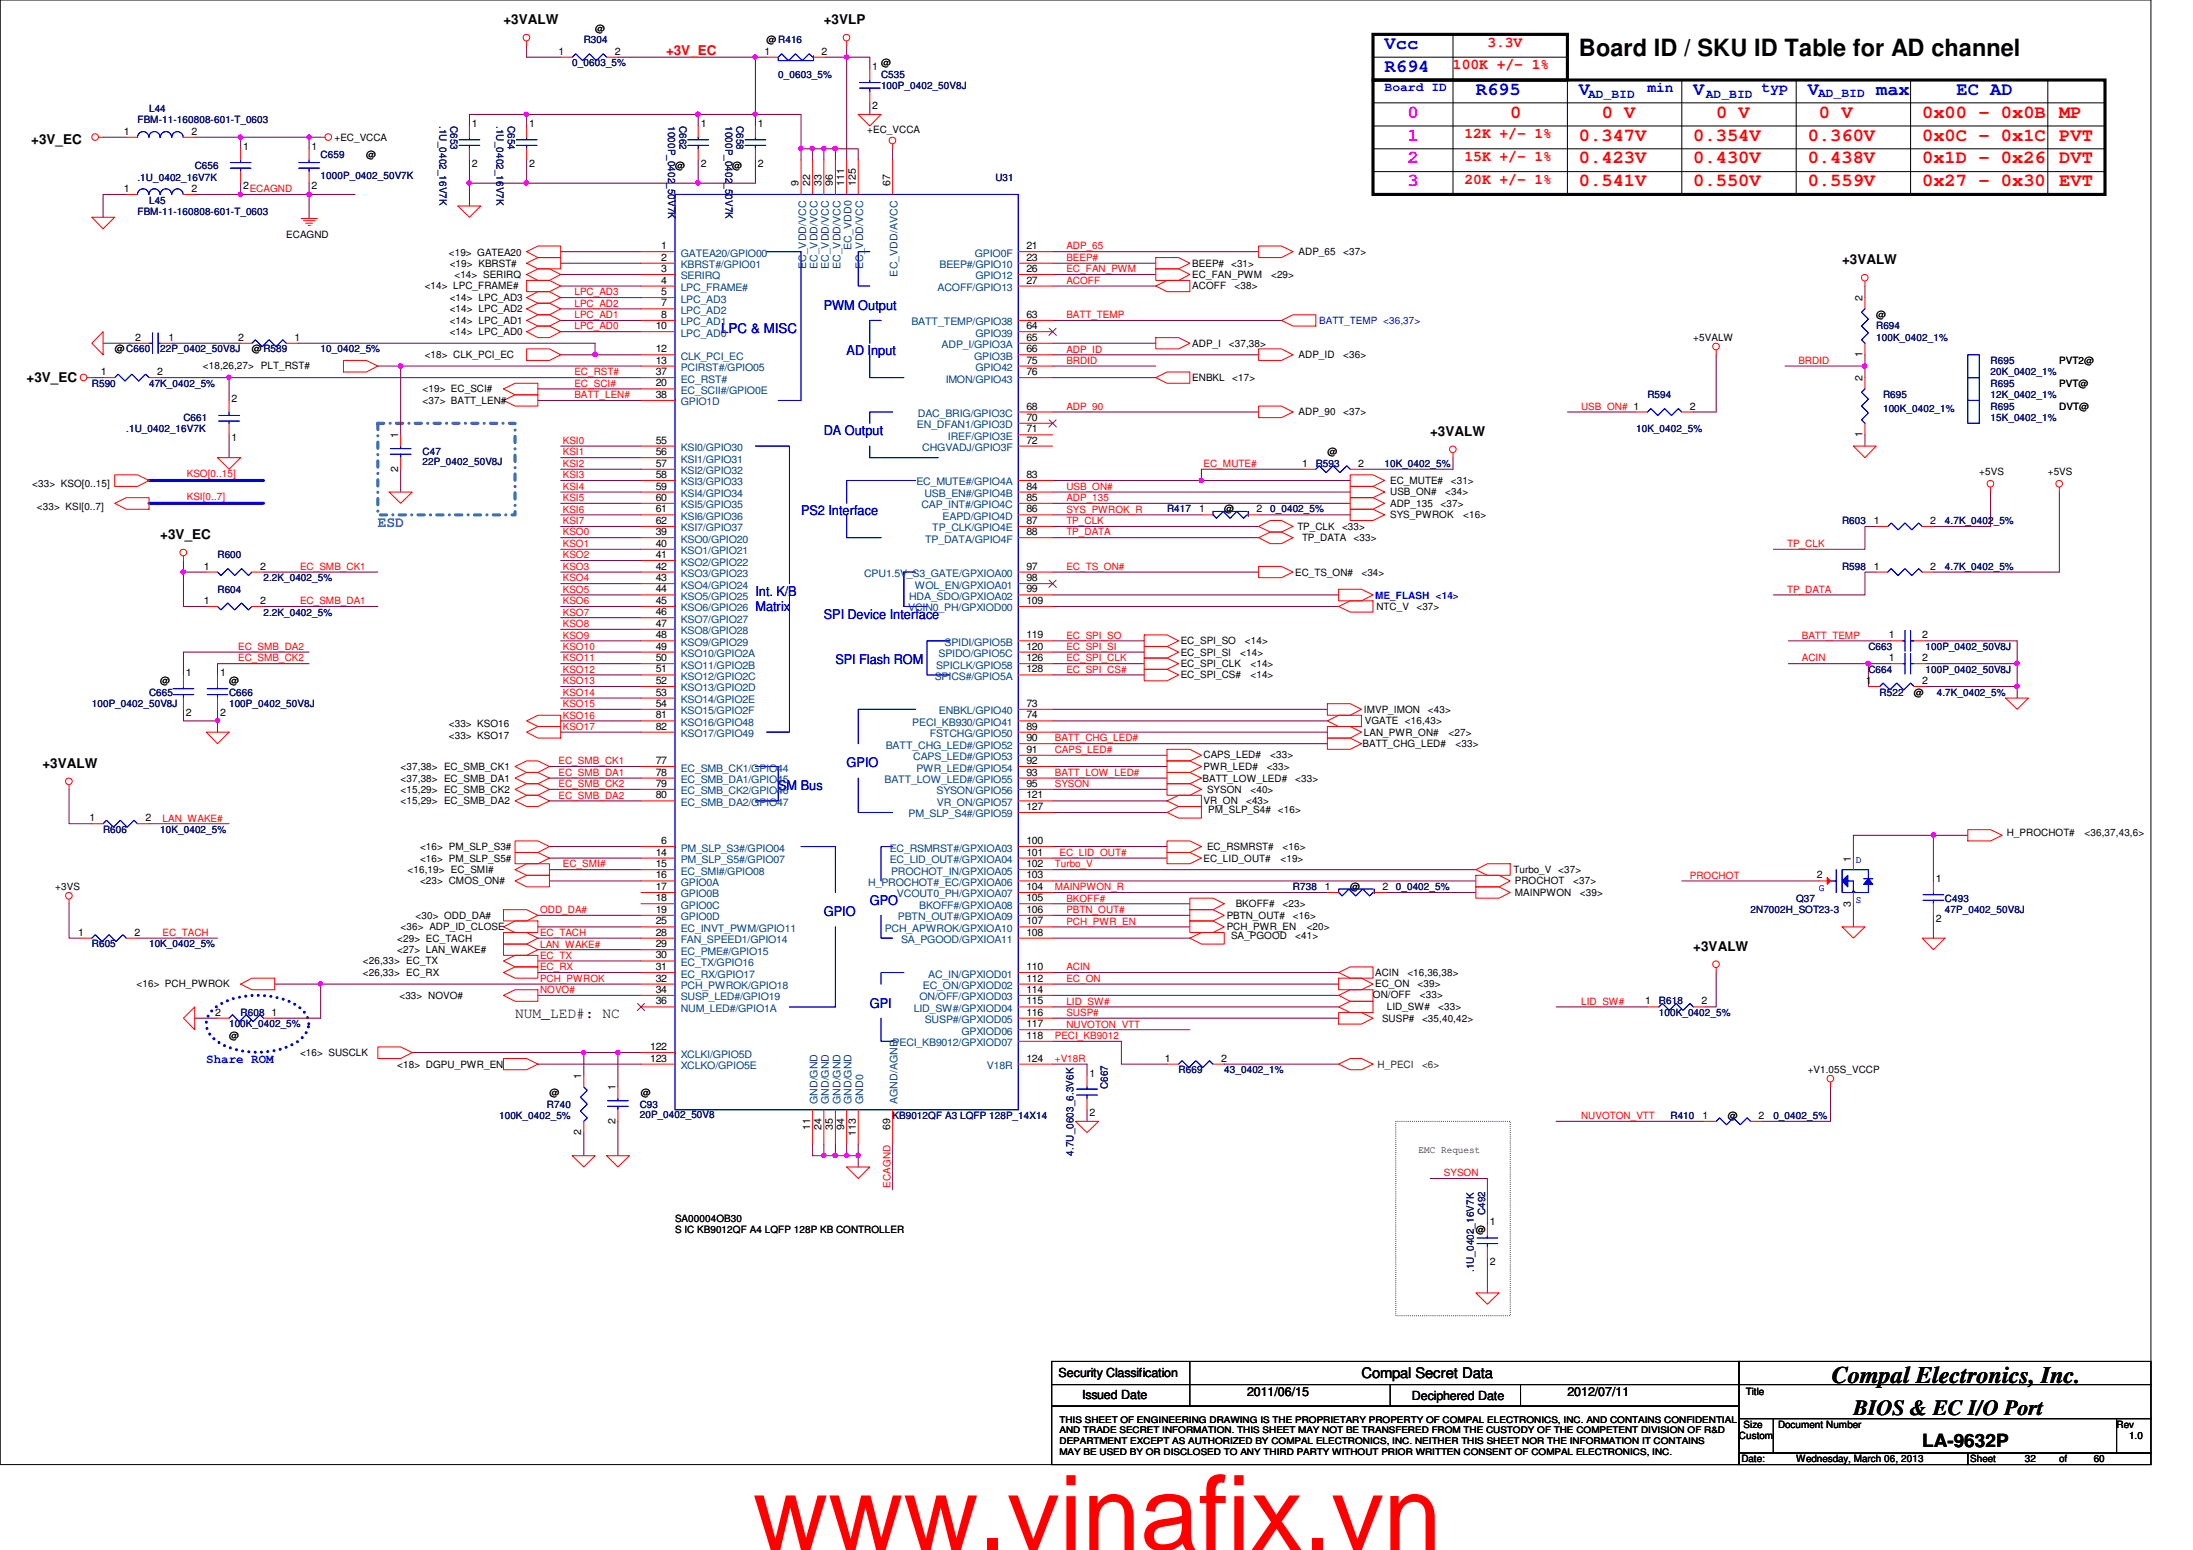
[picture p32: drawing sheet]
<svg xmlns="http://www.w3.org/2000/svg" width="297mm" height="210mm" viewBox="0 0 297 210" stroke-linecap="round" stroke-linejoin="round" font-family="sans-serif">
<defs><g id="words">
<text font-size="14.1" fill="#f00" x="102" y="209.9">www.vinafix.vn</text>
<g font-size="3.2">
<text x="213.9" y="7.6">Board ID / SKU ID Table for AD channel</text>
<text x="248.1" y="187.2">Compal Electronics, Inc.</text>
</g>
<text font-size="2.9" x="251" y="191.6">BIOS &amp; EC I/O Port</text>
<g font-size="2.5" fill="#00f">
<text x="187.5" y="6.6">Vcc</text>
<text x="187.5" y="9.7">R694</text>
<text x="199.9" y="12.8">R695</text>
<text x="213.9" y="12.8">V</text>
<text x="229.4" y="12.8">V</text>
<text x="244.9" y="12.8">V</text>
<text x="254.1" y="12.8">max</text>
<text x="265" y="12.8">EC AD</text>
</g>
<g font-size="2.5" fill="#f0f">
<text x="190.6" y="15.9">0</text>
<text x="190.6" y="19">1</text>
<text x="190.6" y="22.1">2</text>
<text x="190.6" y="25.2">3</text>
</g>
<g font-size="2.5" fill="#f00">
<text x="204.6" y="15.9">0</text>
<text x="217" y="15.9">0 V</text>
<text x="232.4" y="15.9">0 V</text>
<text x="246.4" y="15.9">0 V</text>
<text x="260.3" y="15.9">0x00 - 0x0B</text>
<text x="278.9" y="15.9">MP</text>
<text x="213.9" y="19">0.347V</text>
<text x="213.9" y="22.1">0.423V</text>
<text x="229.4" y="19">0.354V</text>
<text x="229.4" y="22.1">0.430V</text>
<text x="244.9" y="19">0.360V</text>
<text x="244.9" y="22.1">0.438V</text>
<text x="260.3" y="22.1">0x1D - 0x26</text>
<text x="260.3" y="19">0x0C - 0x1C</text>
<text x="278.9" y="19">PVT</text>
<text x="278.9" y="22.1">DVT</text>
<text x="213.9" y="25.2">0.541V</text>
<text x="229.4" y="25.2">0.550V</text>
<text x="244.9" y="25.2">0.559V</text>
<text x="260.3" y="25.2">0x27 - 0x30</text>
<text x="278.9" y="25.2">EVT</text>
</g>
<text font-size="2.5" x="260.3" y="195.9">LA-9632P</text>
<g font-size="2" fill="#f00">
<text x="196.8" y="9.4">100K +/- 1%</text>
<text x="201.5" y="6.3">3.3V</text>
<text x="198.4" y="21.8">15K +/- 1%</text>
<text x="198.4" y="18.7">12K +/- 1%</text>
<text x="198.4" y="24.9">20K +/- 1%</text>
</g>
<g font-size="2" fill="#00f">
<text x="223.1" y="12.5">min</text>
<text x="238.6" y="12.5">typ</text>
</g>
<text font-size="2" fill="#0080ff" x="51.2" y="71.4">ESD</text>
<g font-size="2">
<text x="69.8" y="137.9">NUM_LED#: NC</text>
<text x="184.4" y="186.6">Compal Secret Data</text>
</g>
<g font-size="1.8">
<text x="68.2" y="3.3">+3VALW</text>
<text x="111.6" y="3.3">+3VLP</text>
<text x="4.2" y="19.5">+3V_EC</text>
<text x="249.5" y="35.8">+3VALW</text>
<text x="3.6" y="51.7">+3V_EC</text>
<text x="193.7" y="59">+3VALW</text>
<text x="21.7" y="73">+3V_EC</text>
<text x="5.8" y="104">+3VALW</text>
<text x="229.4" y="128.7">+3VALW</text>
</g>
<text font-size="1.8" fill="#f00" x="90.2" y="7.5">+3V_EC</text>
<g font-size="1.8" fill="#00f">
<text x="111.6" y="42">PWM Output</text>
<text x="97.7" y="45">LPC &amp; MISC</text>
<text x="114.7" y="48.1">AD Input</text>
<text x="111.6" y="59">DA Output</text>
<text x="108.5" y="69.8">PS2 Interface</text>
<text x="102.3" y="80.7">Int. K/B</text>
<text x="102.3" y="82.8">Matrix</text>
<text x="111.6" y="83.8">SPI Device Interface</text>
<text x="113.2" y="90">SPI Flash ROM</text>
<text x="105.4" y="107">SM Bus</text>
<text x="114.7" y="103.9">GPIO</text>
<text x="111.6" y="124">GPIO</text>
<text x="117.8" y="122.5">GPO</text>
<text x="117.8" y="136.4">GPI</text>
</g>
<g font-size="1.7" fill="#00f">
<text x="187.5" y="12.3">Board ID</text>
<text x="215.1" y="13.2">AD_BID</text>
<text x="231.1" y="13.2">AD_BID</text>
<text x="246.3" y="13.1">AD_BID</text>
<text x="27.9" y="144">Share ROM</text>
</g>
<g font-size="1.7">
<text x="143.4" y="186.5">Security Classification</text>
<text x="146.6" y="189.5">Issued Date</text>
<text x="168.9" y="189">2011/06/15</text>
<text x="191.2" y="189.6">Deciphered Date</text>
<text x="212.3" y="189">2012/07/11</text>
</g>
<g font-size="1.4" fill="#000080">
<text x="79.1" y="5.9">R304</text>
<text x="77.5" y="9">0_0603_5%</text>
<text x="105.4" y="10.5">0_0603_5%</text>
<text x="119.3" y="10.5">C535</text>
<text x="18.6" y="16.7">FBM-11-160808-601-T_0603</text>
<text x="20.2" y="15.2">L44</text>
<text x="59.5" y="17.1" transform="rotate(90 59.5 17.1)">.1U_0402_16V7K</text>
<text x="61" y="17.1" transform="rotate(90 61 17.1)">C653</text>
<text x="67.3" y="17.1" transform="rotate(90 67.3 17.1)">.1U_0402_16V7K</text>
<text x="68.8" y="17.1" transform="rotate(90 68.8 17.1)">C654</text>
<text x="90.5" y="17.1" transform="rotate(90 90.5 17.1)">1000P_0402_50V7K</text>
<text x="92" y="17.1" transform="rotate(90 92 17.1)">C662</text>
<text x="98.3" y="17.1" transform="rotate(90 98.3 17.1)">1000P_0402_50V7K</text>
<text x="99.8" y="17.1" transform="rotate(90 99.8 17.1)">C658</text>
<text x="119.3" y="12.1">100P_0402_50V8J</text>
<text x="26.4" y="22.9">C656</text>
<text x="43.4" y="21.4">C659</text>
<text x="18.6" y="29.1">FBM-11-160808-601-T_0603</text>
<text x="18.6" y="24.5">.1U_0402_16V7K</text>
<text x="20.2" y="27.6">L45</text>
<text x="43.4" y="24.3">1000P_0402_50V7K</text>
<text x="134.8" y="24.5">U31</text>
<text x="21.7" y="47.7">22P_0402_50V8J</text>
<text x="43.4" y="47.7">10_0402_5%</text>
<text x="254.1" y="44.6">R694</text>
<text x="254.1" y="46.1">100K_0402_1%</text>
<text x="12.4" y="52.4">R590</text>
<text x="20.2" y="52.4">47K_0402_5%</text>
<text x="223.1" y="53.9">R594</text>
<text x="255.1" y="53.9">R695</text>
<text x="269.6" y="52.4">R695</text>
<text x="269.6" y="53.9">12K_0402_1%</text>
<text x="269.6" y="49.3">R695</text>
<text x="269.6" y="50.8">20K_0402_1%</text>
<text x="17.1" y="58.5">.1U_0402_16V7K</text>
<text x="24.8" y="57">C661</text>
<text x="221.6" y="58.5">10K_0402_5%</text>
<text x="255.1" y="55.8">100K_0402_1%</text>
<text x="269.6" y="55.5">R695</text>
<text x="269.6" y="57">15K_0402_1%</text>
<text x="57.2" y="61.6">C47</text>
<text x="57.2" y="63">22P_0402_50V8J</text>
<text x="178.2" y="63.2">R593</text>
<text x="187.5" y="63.2">10K_0402_5%</text>
<text x="158.1" y="69.4">R417</text>
<text x="172" y="69.4">0_0402_5%</text>
<text x="249.5" y="71">R603</text>
<text x="263.4" y="71">4.7K_0402_5%</text>
<text x="29.5" y="75.6">R600</text>
<text x="249.5" y="77.1">R598</text>
<text x="263.4" y="77.1">4.7K_0402_5%</text>
<text x="29.5" y="80.3">R604</text>
<text x="35.7" y="78.7">2.2K_0402_5%</text>
<text x="35.7" y="83.4">2.2K_0402_5%</text>
<text x="253.1" y="88">C663</text>
<text x="260.8" y="88">100P_0402_50V8J</text>
<text x="12.4" y="95.8">100P_0402_50V8J</text>
<text x="20.2" y="94.2">C665</text>
<text x="31" y="94.2">C666</text>
<text x="31" y="95.8">100P_0402_50V8J</text>
<text x="253.1" y="91.1">C664</text>
<text x="254.6" y="94.2">R522</text>
<text x="260.8" y="91.1">100P_0402_50V8J</text>
<text x="262.3" y="94.2">4.7K_0402_5%</text>
<text x="14" y="112.8">R606</text>
<text x="21.7" y="112.8">10K_0402_5%</text>
<text x="175.1" y="120.5">R738</text>
<text x="189.1" y="120.5">0_0402_5%</text>
<text x="237.1" y="123.6">2N7002H_SOT23-3</text>
<text x="243.3" y="122.1">Q37</text>
<text x="263.4" y="122.1">C493</text>
<text x="263.4" y="123.6">47P_0402_50V8J</text>
<text x="12.4" y="128.3">R605</text>
<text x="20.2" y="128.3">10K_0402_5%</text>
<text x="32.6" y="137.6">R608</text>
<text x="224.7" y="136">R618</text>
<text x="224.7" y="137.6">100K_0402_5%</text>
<text x="31" y="139.1">100K_0402_5%</text>
<text x="74.1" y="150">R740</text>
<text x="86.7" y="150">C93</text>
<text x="150.1" y="147.5" transform="rotate(-90 150.1 147.5)">C667</text>
<text x="159.6" y="145.3">R669</text>
<text x="165.8" y="145.3">43_0402_1%</text>
<text x="67.6" y="151.5">100K_0402_5%</text>
<text x="86.7" y="151.4">20P_0402_50V8</text>
<text x="120.9" y="151.5">KB9012QF A3 LQFP 128P_14X14</text>
<text x="226.3" y="151.5">R410</text>
<text x="240.2" y="151.5">0_0402_5%</text>
<text x="145.4" y="156.5" transform="rotate(-90 145.4 156.5)">4.7U_0603_6.3V6K</text>
<text x="201.2" y="164.5" transform="rotate(-90 201.2 164.5)">C492</text>
<text x="199.6" y="172.3" transform="rotate(-90 199.6 172.3)">.1U_0402_16V7K</text>
</g>
<g font-size="1.4">
<text x="80.6" y="4.3">@</text>
<text x="103.8" y="5.9">@R416</text>
<text x="75.6" y="7.4">1</text>
<text x="83.3" y="7.4">2</text>
<text x="103.5" y="7.4">1</text>
<text x="111.3" y="7.4">2</text>
<text x="118.1" y="9.4">1</text>
<text x="119.3" y="9">@</text>
<text x="63.9" y="17.2">1</text>
<text x="71.7" y="17.2">1</text>
<text x="94.9" y="17.2">1</text>
<text x="102.7" y="17.2">1</text>
<text x="117.5" y="17.9">+EC_VCCA</text>
<text x="118.1" y="14.8">2</text>
<text x="16.8" y="18.2">1</text>
<text x="25.9" y="18.2">2</text>
<text x="32.9" y="20.3">1</text>
<text x="42.2" y="20.3">1</text>
<text x="45.3" y="19">+EC_VCCA</text>
<text x="49.6" y="21.4">@</text>
<text x="63.9" y="22.6">2</text>
<text x="71.7" y="22.6">2</text>
<text x="91.4" y="22.9">@</text>
<text x="94.9" y="22.6">2</text>
<text x="99.2" y="22.9">@</text>
<text x="102.7" y="22.6">2</text>
<text x="16.8" y="26">1</text>
<text x="25.9" y="26">2</text>
<text x="32.9" y="25.7">2</text>
<text x="42.2" y="25.7">2</text>
<text x="108.2" y="25.2" transform="rotate(-90 108.2 25.2)">9</text>
<text x="109.7" y="25.2" transform="rotate(-90 109.7 25.2)">22</text>
<text x="111.2" y="25.2" transform="rotate(-90 111.2 25.2)">33</text>
<text x="112.8" y="25.2" transform="rotate(-90 112.8 25.2)">96</text>
<text x="114.3" y="25.2" transform="rotate(-90 114.3 25.2)">111</text>
<text x="115.9" y="25.2" transform="rotate(-90 115.9 25.2)">125</text>
<text x="120.6" y="25.2" transform="rotate(-90 120.6 25.2)">67</text>
<text x="38.8" y="32.2">ECAGND</text>
<text x="60.8" y="34.7">&lt;19&gt; GATEA20</text>
<text x="89.6" y="33.7">1</text>
<text x="89.6" y="35.3">2</text>
<text x="139" y="33.7">21</text>
<text x="139" y="35.3">23</text>
<text x="175.9" y="34.5">ADP_65</text>
<text x="181.9" y="34.5">&lt;37&gt;</text>
<text x="57.5" y="39.2">&lt;14&gt; LPC_FRAME#</text>
<text x="60.9" y="40.7">&lt;14&gt; LPC_AD3</text>
<text x="60.9" y="36.1">&lt;19&gt; KBRST#</text>
<text x="61.5" y="37.6">&lt;14&gt; SERIRQ</text>
<text x="89.6" y="36.8">3</text>
<text x="89.6" y="38.4">4</text>
<text x="89.6" y="40">5</text>
<text x="89.6" y="41.5">7</text>
<text x="139" y="38.4">27</text>
<text x="139" y="36.8">26</text>
<text x="161.5" y="39.2">ACOFF</text>
<text x="161.5" y="36.1">BEEP# &lt;31&gt;</text>
<text x="161.5" y="37.6">EC_FAN_PWM</text>
<text x="167.2" y="39.2">&lt;38&gt;</text>
<text x="172.2" y="37.6">&lt;29&gt;</text>
<text x="252.3" y="40.7" transform="rotate(-90 252.3 40.7)">2</text>
<text x="15.5" y="47.7">@C660</text>
<text x="18.3" y="46.1">2</text>
<text x="22.8" y="46.1">1</text>
<text x="32.3" y="46.1">2</text>
<text x="34.1" y="47.7">@R589</text>
<text x="39.9" y="46.1">1</text>
<text x="60.9" y="42.3">&lt;14&gt; LPC_AD2</text>
<text x="60.9" y="43.9">&lt;14&gt; LPC_AD1</text>
<text x="60.9" y="45.4">&lt;14&gt; LPC_AD0</text>
<text x="88.8" y="44.6">10</text>
<text x="88.8" y="47.7">12</text>
<text x="89.6" y="43.1">8</text>
<text x="139" y="43.1">63</text>
<text x="139" y="46.1">65</text>
<text x="139" y="47.7">66</text>
<text x="139" y="44.6">64</text>
<text x="161.5" y="46.9">ADP_I</text>
<text x="166.5" y="46.9">&lt;37,38&gt;</text>
<text x="229.4" y="46.1">+5VALW</text>
<text x="254.1" y="43.1">@</text>
<text x="13.7" y="50.8">1</text>
<text x="21.3" y="50.8">2</text>
<text x="27.5" y="50">&lt;18,26,27&gt; PLT_RST#</text>
<text x="57.2" y="53.1">&lt;19&gt; EC_SCI#</text>
<text x="57.5" y="48.5">&lt;18&gt; CLK_PCI_EC</text>
<text x="88.8" y="49.2">13</text>
<text x="88.8" y="52.3">20</text>
<text x="88.8" y="50.8">37</text>
<text x="88.8" y="53.9">38</text>
<text x="139" y="50.8">76</text>
<text x="139" y="49.2">75</text>
<text x="161.5" y="51.6">ENBKL</text>
<text x="166.9" y="51.6">&lt;17&gt;</text>
<text x="175.9" y="48.5">ADP_ID</text>
<text x="181.9" y="48.5">&lt;36&gt;</text>
<text x="252.3" y="51.6" transform="rotate(-90 252.3 51.6)">2</text>
<text x="252.3" y="48.4" transform="rotate(-90 252.3 48.4)">1</text>
<text x="278.9" y="52.4">PVT@</text>
<text x="278.9" y="49.3">PVT2@</text>
<text x="31.4" y="59.7">1</text>
<text x="31.4" y="54.4">2</text>
<text x="53.9" y="59.3" transform="rotate(-90 53.9 59.3)">1</text>
<text x="57.2" y="54.7">&lt;37&gt; BATT_LEN#</text>
<text x="139" y="58.5">71</text>
<text x="139" y="55.5">68</text>
<text x="139" y="57">70</text>
<text x="175.9" y="56.2">ADP_90</text>
<text x="181.9" y="56.2">&lt;37&gt;</text>
<text x="228.9" y="55.5">2</text>
<text x="252.3" y="59.2" transform="rotate(-90 252.3 59.2)">1</text>
<text x="278.9" y="55.5">DVT@</text>
<text x="4.4" y="66">&lt;33&gt; KSO[0..15]</text>
<text x="53.9" y="63.9" transform="rotate(-90 53.9 63.9)">2</text>
<text x="88.8" y="60.1">55</text>
<text x="88.8" y="61.6">56</text>
<text x="88.8" y="63.2">57</text>
<text x="88.8" y="64.7">58</text>
<text x="139" y="60.1">72</text>
<text x="139" y="64.7">83</text>
<text x="176.4" y="63.2">1</text>
<text x="179.8" y="61.6">@</text>
<text x="184" y="63.2">2</text>
<text x="188.3" y="65.5">EC_MUTE#</text>
<text x="196.5" y="65.5">&lt;31&gt;</text>
<text x="268.1" y="64.3">+5VS</text>
<text x="277.4" y="64.3">+5VS</text>
<text x="5" y="69.1">&lt;33&gt; KSI[0..7]</text>
<text x="88.8" y="66.3">59</text>
<text x="88.8" y="67.8">60</text>
<text x="88.8" y="69.4">61</text>
<text x="88.8" y="71">62</text>
<text x="139" y="69.4">86</text>
<text x="139" y="71">87</text>
<text x="139" y="67.8">85</text>
<text x="139" y="66.3">84</text>
<text x="162.4" y="69.4">1</text>
<text x="165.8" y="69.4">@</text>
<text x="170.2" y="69.4">2</text>
<text x="175.7" y="71.7">TP_CLK</text>
<text x="181.8" y="71.7">&lt;33&gt;</text>
<text x="188.3" y="67.1">USB_ON#</text>
<text x="188.3" y="70.2">SYS_PWROK</text>
<text x="188.3" y="68.6">ADP_135</text>
<text x="195.1" y="68.6">&lt;37&gt;</text>
<text x="195.7" y="67.1">&lt;34&gt;</text>
<text x="198.2" y="70.2">&lt;16&gt;</text>
<text x="253.8" y="71">1</text>
<text x="261.4" y="71">2</text>
<text x="27.6" y="77.1">1</text>
<text x="35.2" y="77.1">2</text>
<text x="88.8" y="72.5">39</text>
<text x="88.8" y="74">40</text>
<text x="88.8" y="75.6">41</text>
<text x="88.8" y="77.1">42</text>
<text x="139" y="77.1">97</text>
<text x="139" y="72.5">88</text>
<text x="175.4" y="77.9">EC_TS_ON#</text>
<text x="176.4" y="73.3">TP_DATA</text>
<text x="183.3" y="73.3">&lt;33&gt;</text>
<text x="184.4" y="77.9">&lt;34&gt;</text>
<text x="253.8" y="77.1">1</text>
<text x="261.4" y="77.1">2</text>
<text x="27.6" y="81.8">1</text>
<text x="35.2" y="81.8">2</text>
<text x="88.8" y="78.7">43</text>
<text x="88.8" y="80.2">44</text>
<text x="88.8" y="81.8">45</text>
<text x="88.8" y="83.3">46</text>
<text x="139" y="78.7">98</text>
<text x="139" y="80.2">99</text>
<text x="139" y="81.8">109</text>
<text x="186.4" y="82.6">NTC_V</text>
<text x="191.9" y="82.6">&lt;37&gt;</text>
<text x="88.8" y="84.9">47</text>
<text x="88.8" y="86.4">48</text>
<text x="88.8" y="88">49</text>
<text x="88.8" y="89.5">50</text>
<text x="139" y="88">120</text>
<text x="139" y="86.4">119</text>
<text x="139" y="89.5">126</text>
<text x="159.9" y="87.2">EC_SPI_SO</text>
<text x="159.9" y="88.8">EC_SPI_SI</text>
<text x="168" y="88.8">&lt;14&gt;</text>
<text x="168.6" y="87.2">&lt;14&gt;</text>
<text x="255.9" y="86.4">1</text>
<text x="255.9" y="89.5">1</text>
<text x="260.3" y="86.4">2</text>
<text x="260.3" y="89.5">2</text>
<text x="21.7" y="92.6">@</text>
<text x="25.2" y="91.6">1</text>
<text x="29.8" y="91.6">1</text>
<text x="31" y="92.6">@</text>
<text x="88.8" y="91.1">51</text>
<text x="88.8" y="92.6">52</text>
<text x="88.8" y="94.2">53</text>
<text x="88.8" y="95.7">54</text>
<text x="139" y="91.1">128</text>
<text x="139" y="95.7">73</text>
<text x="159.9" y="90.3">EC_SPI_CLK</text>
<text x="159.9" y="91.9">EC_SPI_CS#</text>
<text x="169.4" y="91.9">&lt;14&gt;</text>
<text x="169.4" y="90.3">&lt;14&gt;</text>
<text x="252.7" y="92.6">1</text>
<text x="259.2" y="94.2">@</text>
<text x="260.3" y="92.6">2</text>
<text x="25.2" y="96.9">2</text>
<text x="29.8" y="96.9">2</text>
<text x="60.8" y="98.5">&lt;33&gt; KSO16</text>
<text x="60.8" y="100.1">&lt;33&gt; KSO17</text>
<text x="88.8" y="97.3">81</text>
<text x="88.8" y="98.8">82</text>
<text x="139" y="98.8">89</text>
<text x="139" y="100.4">90</text>
<text x="139" y="101.9">91</text>
<text x="139" y="97.3">74</text>
<text x="184.6" y="101.2">BATT_CHG_LED#</text>
<text x="184.7" y="96.5">IMVP_IMON</text>
<text x="184.7" y="99.6">LAN_PWR_ON#</text>
<text x="184.9" y="98.1">VGATE &lt;16,43&gt;</text>
<text x="193.4" y="96.5">&lt;43&gt;</text>
<text x="196.2" y="99.6">&lt;27&gt;</text>
<text x="197.1" y="101.2">&lt;33&gt;</text>
<text x="54.3" y="104.3">&lt;37,38&gt; EC_SMB_CK1</text>
<text x="54.3" y="105.8">&lt;37,38&gt; EC_SMB_DA1</text>
<text x="54.3" y="107.4">&lt;15,29&gt; EC_SMB_CK2</text>
<text x="88.8" y="103.5">77</text>
<text x="88.8" y="105">78</text>
<text x="88.8" y="106.6">79</text>
<text x="139" y="103.5">92</text>
<text x="139" y="106.6">95</text>
<text x="139" y="105">93</text>
<text x="162.9" y="105.8">BATT_LOW_LED#</text>
<text x="163" y="102.7">CAPS_LED#</text>
<text x="163" y="104.3">PWR_LED#</text>
<text x="163.5" y="107.4">SYSON</text>
<text x="169.4" y="107.4">&lt;40&gt;</text>
<text x="171.6" y="104.3">&lt;33&gt;</text>
<text x="172" y="102.7">&lt;33&gt;</text>
<text x="175.4" y="105.8">&lt;33&gt;</text>
<text x="12.1" y="111.2">1</text>
<text x="19.7" y="111.2">2</text>
<text x="54.3" y="108.9">&lt;15,29&gt; EC_SMB_DA2</text>
<text x="88.8" y="108.1">80</text>
<text x="139" y="109.7">127</text>
<text x="139" y="108.1">121</text>
<text x="163" y="108.9">VR_ON</text>
<text x="163.7" y="110.2">PM_SLP_S4# &lt;16&gt;</text>
<text x="168.8" y="108.9">&lt;43&gt;</text>
<text x="271.8" y="113.2">H_PROCHOT#</text>
<text x="282.4" y="113.2">&lt;36,37,43,6&gt;</text>
<text x="55.2" y="118.2">&lt;16,19&gt; EC_SMI#</text>
<text x="56.9" y="115.1">&lt;16&gt; PM_SLP_S3#</text>
<text x="56.9" y="116.7">&lt;16&gt; PM_SLP_S5#</text>
<text x="56.9" y="119.8">&lt;23&gt; CMOS_ON#</text>
<text x="88.8" y="115.9">14</text>
<text x="88.8" y="117.4">15</text>
<text x="88.8" y="119">16</text>
<text x="89.6" y="114.3">6</text>
<text x="139" y="114.3">100</text>
<text x="139" y="115.9">101</text>
<text x="139" y="117.4">102</text>
<text x="139" y="119">103</text>
<text x="163" y="116.7">EC_LID_OUT#</text>
<text x="163.5" y="115.1">EC_RSMRST#</text>
<text x="173.4" y="116.7">&lt;19&gt;</text>
<text x="173.7" y="115.1">&lt;16&gt;</text>
<text x="205" y="118.2">Turbo_V &lt;37&gt;</text>
<text x="205.2" y="119.8">PROCHOT</text>
<text x="213.1" y="119.8">&lt;37&gt;</text>
<text x="246.1" y="119">2</text>
<text x="250.7" y="116.7" transform="rotate(-90 250.7 116.7)">1</text>
<text x="262.2" y="119.5">1</text>
<text x="7.5" y="120.5">+3VS</text>
<text x="54.3" y="125.9">&lt;36&gt; ADP_ID_CLOSE</text>
<text x="56.3" y="124.4">&lt;30&gt; ODD_DA#</text>
<text x="88.8" y="120.5">17</text>
<text x="88.8" y="122">18</text>
<text x="88.8" y="123.6">19</text>
<text x="88.8" y="125.2">25</text>
<text x="139" y="123.6">106</text>
<text x="139" y="120.5">104</text>
<text x="139" y="125.2">107</text>
<text x="139" y="122">105</text>
<text x="166.2" y="124.4">PBTN_OUT#</text>
<text x="166.2" y="125.9">PCH_PWR_EN</text>
<text x="167.4" y="122.9">BKOFF#</text>
<text x="173.7" y="122.9">&lt;23&gt;</text>
<text x="175.1" y="124.4">&lt;16&gt;</text>
<text x="177" y="125.9">&lt;20&gt;</text>
<text x="179.4" y="120.5">1</text>
<text x="182.9" y="120.5">@</text>
<text x="187.2" y="120.5">2</text>
<text x="205.2" y="121.3">MAINPWON</text>
<text x="214" y="121.3">&lt;39&gt;</text>
<text x="250.7" y="122.8" transform="rotate(-90 250.7 122.8)">3</text>
<text x="262.2" y="124.8">2</text>
<text x="10.6" y="126.7">1</text>
<text x="18.2" y="126.7">2</text>
<text x="49.1" y="130.6">&lt;26,33&gt; EC_TX</text>
<text x="53.8" y="127.5">&lt;29&gt; EC_TACH</text>
<text x="53.8" y="129.1">&lt;27&gt; LAN_WAKE#</text>
<text x="88.8" y="126.7">28</text>
<text x="88.8" y="128.3">29</text>
<text x="88.8" y="129.8">30</text>
<text x="88.8" y="131.4">31</text>
<text x="139" y="131.4">110</text>
<text x="139" y="126.7">108</text>
<text x="166.7" y="127.2">SA_PGOOD</text>
<text x="175.4" y="127.2">&lt;41&gt;</text>
<text x="18.5" y="133.7">&lt;16&gt; PCH_PWROK</text>
<text x="29.2" y="137.5">2</text>
<text x="36.8" y="137.5">1</text>
<text x="49.1" y="132.2">&lt;26,33&gt; EC_RX</text>
<text x="54.1" y="135.3">&lt;33&gt; NOVO#</text>
<text x="88.8" y="132.9">32</text>
<text x="88.8" y="134.5">34</text>
<text x="88.8" y="136">36</text>
<text x="139" y="132.9">112</text>
<text x="139" y="134.5">114</text>
<text x="139" y="137.5">116</text>
<text x="139" y="136">115</text>
<text x="186" y="135.1">ON/OFF</text>
<text x="186.3" y="132.2">ACIN</text>
<text x="186.3" y="133.7">EC_ON</text>
<text x="187.8" y="136.8">LID_SW#</text>
<text x="190.6" y="132.2">&lt;16,36,38&gt;</text>
<text x="192" y="133.7">&lt;39&gt;</text>
<text x="192.3" y="135.1">&lt;33&gt;</text>
<text x="194.8" y="136.8">&lt;33&gt;</text>
<text x="222.8" y="136">1</text>
<text x="230.5" y="136">2</text>
<text x="31" y="140.7">@</text>
<text x="40.6" y="143">&lt;16&gt; SUSCLK</text>
<text x="88.1" y="142.2">122</text>
<text x="88.1" y="143.8">123</text>
<text x="139" y="139.1">117</text>
<text x="139" y="143.8">124</text>
<text x="139" y="140.7">118</text>
<text x="157.8" y="143.8">1</text>
<text x="165.4" y="143.8">2</text>
<text x="187.2" y="138.3">SUSP#</text>
<text x="192.6" y="138.3">&lt;35,40,42&gt;</text>
<text x="53.8" y="144.6">&lt;18&gt; DGPU_PWR_EN</text>
<text x="74.4" y="148.4">@</text>
<text x="78.7" y="146.1" transform="rotate(-90 78.7 146.1)">1</text>
<text x="83.4" y="147.7" transform="rotate(-90 83.4 147.7)">1</text>
<text x="86.8" y="148.4">@</text>
<text x="147.6" y="145.8">1</text>
<text x="244.9" y="145.3">+V1.05S_VCCP</text>
<text x="78.7" y="153.8" transform="rotate(-90 78.7 153.8)">2</text>
<text x="83.4" y="152.2" transform="rotate(-90 83.4 152.2)">2</text>
<text x="109.7" y="153" transform="rotate(-90 109.7 153)">11</text>
<text x="111.2" y="153" transform="rotate(-90 111.2 153)">24</text>
<text x="112.8" y="153" transform="rotate(-90 112.8 153)">35</text>
<text x="114.3" y="153" transform="rotate(-90 114.3 153)">94</text>
<text x="115.9" y="153.8" transform="rotate(-90 115.9 153.8)">113</text>
<text x="120.6" y="153" transform="rotate(-90 120.6 153)">69</text>
<text x="147.6" y="151.2">2</text>
<text x="230.6" y="151.5">1</text>
<text x="234" y="151.5">@</text>
<text x="238.2" y="151.5">2</text>
<text x="192.1" y="156.1">EMC Request</text>
<text x="91.4" y="165.5">SA00004OB30</text>
<text x="91.4" y="167">S IC KB9012QF A4 LQFP 128P KB CONTROLLER</text>
<text x="199.9" y="167">@</text>
<text x="201.8" y="165.9">1</text>
<text x="201.8" y="171.3">2</text>
<text x="236.5" y="188.8">Title</text>
<text x="235.5" y="194.9">Custom</text>
<text x="235.9" y="198">Date:</text>
<text x="236.2" y="193.3">Size</text>
<text x="240.8" y="193.3">Document Number</text>
<text x="243.3" y="198">Wednesday, March 06, 2013</text>
<text x="266.9" y="198">Sheet</text>
<text x="274.3" y="198">32</text>
<text x="278.9" y="198">of</text>
<text x="283.6" y="198">60</text>
<text x="286.7" y="193.3">Rev</text>
<text x="288.4" y="194.9">1.0</text>
</g>
<g font-size="1.4" fill="#f00">
<text x="33.8" y="26">ECAGND</text>
<text x="144.4" y="35.3">BEEP#</text>
<text x="144.4" y="33.8">ADP_65</text>
<text x="77.8" y="40">LPC_AD3</text>
<text x="77.8" y="41.5">LPC_AD2</text>
<text x="144.4" y="38.4">ACOFF</text>
<text x="144.4" y="36.9">EC_FAN_PWM</text>
<text x="77.8" y="44.6">LPC_AD0</text>
<text x="77.8" y="43.1">LPC_AD1</text>
<text x="144.4" y="43.1">BATT_TEMP</text>
<text x="144.4" y="47.8">ADP_ID</text>
<text x="77.8" y="50.8">EC_RST#</text>
<text x="77.8" y="52.4">EC_SCI#</text>
<text x="77.8" y="53.9">BATT_LEN#</text>
<text x="144.4" y="49.3">BRDID</text>
<text x="243.6" y="49.3">BRDID</text>
<text x="144.4" y="55.5">ADP_90</text>
<text x="214.2" y="55.5">USB_ON# 1</text>
<text x="25.3" y="64.6">KSO[0..15]</text>
<text x="76.2" y="60.1">KSI0</text>
<text x="76.2" y="63.2">KSI2</text>
<text x="76.2" y="61.7">KSI1</text>
<text x="76.2" y="64.8">KSI3</text>
<text x="163" y="63.2">EC_MUTE#</text>
<text x="25.3" y="67.7">KSI[0..7]</text>
<text x="76.2" y="69.4">KSI6</text>
<text x="76.2" y="67.9">KSI5</text>
<text x="76.2" y="66.3">KSI4</text>
<text x="76.2" y="71">KSI7</text>
<text x="144.4" y="71">TP_CLK</text>
<text x="144.4" y="66.3">USB_ON#</text>
<text x="144.4" y="67.9">ADP_135</text>
<text x="144.4" y="69.4">SYS_PWROK_R</text>
<text x="40.6" y="77.2">EC_SMB_CK1</text>
<text x="76.2" y="75.6">KSO2</text>
<text x="76.2" y="77.2">KSO3</text>
<text x="76.2" y="74.1">KSO1</text>
<text x="76.2" y="72.5">KSO0</text>
<text x="144.4" y="72.5">TP_DATA</text>
<text x="144.4" y="77.2">EC_TS_ON#</text>
<text x="242.1" y="74.1">TP_CLK</text>
<text x="40.6" y="81.8">EC_SMB_DA1</text>
<text x="76.2" y="78.7">KSO4</text>
<text x="76.2" y="83.4">KSO7</text>
<text x="76.2" y="81.8">KSO6</text>
<text x="76.2" y="80.3">KSO5</text>
<text x="242.1" y="80.3">TP_DATA</text>
<text x="32.3" y="89.6">EC_SMB_CK2</text>
<text x="32.3" y="88">EC_SMB_DA2</text>
<text x="76.2" y="86.5">KSO9</text>
<text x="76.2" y="88">KSO10</text>
<text x="76.2" y="84.9">KSO8</text>
<text x="76.2" y="89.6">KSO11</text>
<text x="144.4" y="86.5">EC_SPI_SO</text>
<text x="144.4" y="88">EC_SPI_SI</text>
<text x="144.4" y="89.6">EC_SPI_CLK</text>
<text x="244" y="86.5">BATT_TEMP</text>
<text x="244" y="89.6">ACIN</text>
<text x="76.2" y="94.2">KSO14</text>
<text x="76.2" y="92.7">KSO13</text>
<text x="76.2" y="91.1">KSO12</text>
<text x="76.2" y="95.8">KSO15</text>
<text x="144.4" y="91.1">EC_SPI_CS#</text>
<text x="76.2" y="97.3">KSO16</text>
<text x="76.2" y="98.8">KSO17</text>
<text x="142.9" y="102">CAPS_LED#</text>
<text x="142.9" y="100.4">BATT_CHG_LED#</text>
<text x="75.6" y="103.5">EC_SMB_CK1</text>
<text x="75.6" y="106.6">EC_SMB_CK2</text>
<text x="75.6" y="105.1">EC_SMB_DA1</text>
<text x="142.9" y="106.6">SYSON</text>
<text x="142.9" y="105.1">BATT_LOW_LED#</text>
<text x="22" y="111.3">LAN_WAKE#</text>
<text x="75.6" y="108.2">EC_SMB_DA2</text>
<text x="76.2" y="117.5">EC_SMI#</text>
<text x="142.9" y="117.5">Turbo_V</text>
<text x="143.5" y="115.9">EC_LID_OUT#</text>
<text x="228.9" y="119">PROCHOT</text>
<text x="73.1" y="123.7">ODD_DA#</text>
<text x="142.9" y="120.6">MAINPWON_R</text>
<text x="144.4" y="122.1">BKOFF#</text>
<text x="144.4" y="123.7">PBTN_OUT#</text>
<text x="144.4" y="125.2">PCH_PWR_EN</text>
<text x="22" y="126.7">EC_TACH</text>
<text x="73.1" y="126.7">EC_TACH</text>
<text x="73.1" y="129.8">EC_TX</text>
<text x="73.1" y="131.4">EC_RX</text>
<text x="73.1" y="128.3">LAN_WAKE#</text>
<text x="144.4" y="131.4">ACIN</text>
<text x="73.1" y="133">PCH_PWROK</text>
<text x="73.1" y="134.5">NOVO#</text>
<text x="144.4" y="137.6">SUSP#</text>
<text x="144.4" y="133">EC_ON</text>
<text x="144.4" y="136.1">LID_SW#</text>
<text x="214.2" y="136.1">LID_SW#</text>
<text x="142.9" y="143.8">+V18R</text>
<text x="142.9" y="140.7">PECI_KB9012</text>
<text x="144.4" y="139.1">NUVOTON_VTT</text>
<text x="214.2" y="151.6">NUVOTON_VTT</text>
<text x="120.6" y="160.8" transform="rotate(-90 120.6 160.8)">ECAGND</text>
<text x="195.6" y="159.3">SYSON</text>
</g>
<g font-size="1.4" fill="#004080">
<text x="92.2" y="34.8">GATEA20/GPIO00</text>
<text x="115.4" y="33.8" transform="rotate(-90 115.4 33.8)">EC_VDD0</text>
<text x="132" y="34.8">GPIO0F</text>
<text x="92.2" y="36.3">KBRST#/GPIO01</text>
<text x="92.2" y="37.8">SERIRQ</text>
<text x="92.2" y="39.4">LPC_FRAME#</text>
<text x="92.2" y="41">LPC_AD3</text>
<text x="109.2" y="36.5" transform="rotate(-90 109.2 36.5)">EC_VDD/VCC</text>
<text x="110.7" y="36.5" transform="rotate(-90 110.7 36.5)">EC_VDD/VCC</text>
<text x="112.3" y="36.5" transform="rotate(-90 112.3 36.5)">EC_VDD/VCC</text>
<text x="113.8" y="36.5" transform="rotate(-90 113.8 36.5)">EC_VDD/VCC</text>
<text x="116.9" y="36.5" transform="rotate(-90 116.9 36.5)">EC_VDD/VCC</text>
<text x="121.6" y="37.5" transform="rotate(-90 121.6 37.5)">EC_VDD/AVCC</text>
<text x="127" y="39.4">ACOFF/GPIO13</text>
<text x="127.3" y="36.3">BEEP#/GPIO10</text>
<text x="132.1" y="37.8">GPIO12</text>
<text x="92.2" y="42.5">LPC_AD2</text>
<text x="92.2" y="44.1">LPC_AD1</text>
<text x="92.2" y="45.6">LPC_AD0</text>
<text x="123.4" y="44.1">BATT_TEMP/GPIO38</text>
<text x="127.5" y="47.2">ADP_I/GPIO3A</text>
<text x="132.1" y="45.6">GPIO39</text>
<text x="92.2" y="48.7">CLK_PCI_EC</text>
<text x="92.2" y="50.2">PCIRST#/GPIO05</text>
<text x="92.2" y="53.3">EC_SCII#/GPIO0E</text>
<text x="92.2" y="51.8">EC_RST#</text>
<text x="128.1" y="51.8">IMON/GPIO43</text>
<text x="131.9" y="48.7">GPIO3B</text>
<text x="132.1" y="50.2">GPIO42</text>
<text x="92.2" y="54.9">GPIO1D</text>
<text x="124.2" y="58">EN_DFAN1/GPIO3D</text>
<text x="124.3" y="56.5">DAC_BRIG/GPIO3C</text>
<text x="128.4" y="59.6">IREF/GPIO3E</text>
<text x="92.2" y="61.1">KSI0/GPIO30</text>
<text x="92.2" y="62.7">KSI1/GPIO31</text>
<text x="92.2" y="64.2">KSI2/GPIO32</text>
<text x="92.2" y="65.7">KSI3/GPIO33</text>
<text x="124.1" y="65.7">EC_MUTE#/GPIO4A</text>
<text x="124.9" y="61.1">CHGVADJ/GPIO3F</text>
<text x="92.2" y="67.3">KSI4/GPIO34</text>
<text x="92.2" y="68.8">KSI5/GPIO35</text>
<text x="92.2" y="70.4">KSI6/GPIO36</text>
<text x="92.2" y="72">KSI7/GPIO37</text>
<text x="124.8" y="68.8">CAP_INT#/GPIO4C</text>
<text x="125.2" y="67.3">USB_EN#/GPIO4B</text>
<text x="126.3" y="72">TP_CLK/GPIO4E</text>
<text x="127.7" y="70.4">EAPD/GPIO4D</text>
<text x="92.2" y="73.5">KSO0/GPIO20</text>
<text x="92.2" y="75.1">KSO1/GPIO21</text>
<text x="92.2" y="76.6">KSO2/GPIO22</text>
<text x="125.3" y="73.5">TP_DATA/GPIO4F</text>
<text x="92.2" y="78.1">KSO3/GPIO23</text>
<text x="92.2" y="79.7">KSO4/GPIO24</text>
<text x="92.2" y="81.2">KSO5/GPIO25</text>
<text x="92.2" y="82.8">KSO6/GPIO26</text>
<text x="117" y="78.1">CPU1.5V_S3_GATE/GPXIOA00</text>
<text x="123" y="82.8">VCIN0_PH/GPXIOD00</text>
<text x="123.1" y="81.2">HDA_SDO/GPXIOA02</text>
<text x="123.9" y="79.7">WOL_EN/GPXIOA01</text>
<text x="92.2" y="84.3">KSO7/GPIO27</text>
<text x="92.2" y="85.9">KSO8/GPIO28</text>
<text x="92.2" y="87.5">KSO9/GPIO29</text>
<text x="92.2" y="89">KSO10/GPIO2A</text>
<text x="127.1" y="89">SPIDO/GPIO5C</text>
<text x="127.9" y="87.5">SPIDI/GPIO5B</text>
<text x="92.2" y="90.6">KSO11/GPIO2B</text>
<text x="92.2" y="92.1">KSO12/GPIO2C</text>
<text x="92.2" y="93.6">KSO13/GPIO2D</text>
<text x="92.2" y="95.2">KSO14/GPIO2E</text>
<text x="126.6" y="92.1">SPICS#/GPIO5A</text>
<text x="126.8" y="90.6">SPICLK/GPIO58</text>
<text x="92.2" y="96.7">KSO15/GPIO2F</text>
<text x="92.2" y="98.3">KSO16/GPIO48</text>
<text x="92.2" y="99.8">KSO17/GPIO49</text>
<text x="120" y="101.4">BATT_CHG_LED#/GPIO52</text>
<text x="123.6" y="98.3">PECI_KB930/GPIO41</text>
<text x="125.9" y="99.8">FSTCHG/GPIO50</text>
<text x="127.2" y="96.7">ENBKL/GPIO40</text>
<text x="92.2" y="104.5">EC_SMB_CK1/GPIO44</text>
<text x="92.2" y="106">EC_SMB_DA1/GPIO45</text>
<text x="92.2" y="107.6">EC_SMB_CK2/GPIO46</text>
<text x="119.8" y="106">BATT_LOW_LED#/GPIO55</text>
<text x="123.7" y="103">CAPS_LED#/GPIO53</text>
<text x="124.1" y="104.5">PWR_LED#/GPIO54</text>
<text x="126.9" y="107.6">SYSON/GPIO56</text>
<text x="92.2" y="109.1">EC_SMB_DA2/GPIO47</text>
<text x="123.1" y="110.7">PM_SLP_S4#/GPIO59</text>
<text x="126.9" y="109.1">VR_ON/GPIO57</text>
<text x="92.2" y="115.3">PM_SLP_S3#/GPIO04</text>
<text x="92.2" y="116.9">PM_SLP_S5#/GPIO07</text>
<text x="92.2" y="118.4">EC_SMI#/GPIO08</text>
<text x="92.2" y="120">GPIO0A</text>
<text x="117.6" y="120">H_PROCHOT#_EC/GPXIOA06</text>
<text x="120.5" y="115.3">EC_RSMRST#/GPXIOA03</text>
<text x="120.5" y="116.9">EC_LID_OUT#/GPXIOA04</text>
<text x="120.7" y="118.4">PROCHOT_IN/GPXIOA05</text>
<text x="92.2" y="121.5">GPIO0B</text>
<text x="92.2" y="123.1">GPIO0C</text>
<text x="92.2" y="124.6">GPIO0D</text>
<text x="121.5" y="121.5">VCOUT0_PH/GPXIOA07</text>
<text x="121.6" y="124.6">PBTN_OUT#/GPXIOA09</text>
<text x="124.5" y="123.1">BKOFF#/GPXIOA08</text>
<text x="92.2" y="126.2">EC_INVT_PWM/GPIO11</text>
<text x="92.2" y="127.7">FAN_SPEED1/GPIO14</text>
<text x="92.2" y="129.3">EC_PME#/GPIO15</text>
<text x="92.2" y="130.8">EC_TX/GPIO16</text>
<text x="119.8" y="126.2">PCH_APWROK/GPXIOA10</text>
<text x="122" y="127.7">SA_PGOOD/GPXIOA11</text>
<text x="92.2" y="132.4">EC_RX/GPIO17</text>
<text x="92.2" y="133.9">PCH_PWROK/GPIO18</text>
<text x="92.2" y="135.5">SUSP_LED#/GPIO19</text>
<text x="92.2" y="137">NUM_LED#/GPIO1A</text>
<text x="123.8" y="137">LID_SW#/GPXIOD04</text>
<text x="124.5" y="135.5">ON/OFF/GPXIOD03</text>
<text x="125" y="133.9">EC_ON/GPXIOD02</text>
<text x="125.7" y="132.4">AC_IN/GPXIOD01</text>
<text x="92.2" y="143.2">XCLKI/GPIO5D</text>
<text x="120.9" y="141.7">PECI_KB9012/GPXIOD07</text>
<text x="125.3" y="138.6">SUSP#/GPXIOD05</text>
<text x="130.2" y="140.1">GPXIOD06</text>
<text x="92.2" y="144.8">XCLKO/GPIO5E</text>
<text x="110.7" y="149.5" transform="rotate(-90 110.7 149.5)">GND/GND</text>
<text x="112.3" y="149.5" transform="rotate(-90 112.3 149.5)">GND/GND</text>
<text x="113.8" y="149.5" transform="rotate(-90 113.8 149.5)">GND/GND</text>
<text x="115.4" y="149.5" transform="rotate(-90 115.4 149.5)">GND/GND</text>
<text x="116.9" y="149.5" transform="rotate(-90 116.9 149.5)">GND0</text>
<text x="121.6" y="149.5" transform="rotate(-90 121.6 149.5)">AGND/AGND</text>
<text x="133.7" y="144.8">V18R</text>
</g>
<g font-size="1.4" fill="#00f">
<text x="178.7" y="43.9">BATT_TEMP &lt;36,37&gt;</text>
<text x="186.3" y="81.1">ME_FLASH &lt;14&gt;</text>
<text x="251.4" y="116.9">D</text>
<text x="246.4" y="120.6">G</text>
<text x="251.4" y="122.3">S</text>
</g>
<g font-size="1.4" fill="#008000">
<text x="186.6" y="144.6">H_PECI</text>
<text x="192.6" y="144.6">&lt;6&gt;</text>
</g>
<g font-size="1.2">
<text x="143.5" y="197">MAY BE USED BY OR DISCLOSED TO ANY THIRD PARTY WITHOUT PRIOR WRITTEN CONSENT OF COMPAL ELECTRONICS, INC.</text>
<text x="143.5" y="195.5">DEPARTMENT EXCEPT AS AUTHORIZED BY COMPAL ELECTRONICS, INC. NEITHER THIS SHEET NOR THE INFORMATION IT CONTAINS</text>
<text x="143.5" y="192.7">THIS SHEET OF ENGINEERING DRAWING IS THE PROPRIETARY PROPERTY OF COMPAL ELECTRONICS, INC. AND CONTAINS CONFIDENTIAL</text>
<text x="143.5" y="194.1">AND TRADE SECRET INFORMATION. THIS SHEET MAY NOT BE TRANSFERED FROM THE CUSTODY OF THE COMPETENT DIVISION OF R&amp;D</text>
</g>
</g></defs>
<path d="M0 0h291.3v198.3h-291.3zM186 7.7h26.3M186 13.9h99.1M186 17.1h99.1M196.8 4.7v21.6M212.3 10.8v15.5M227.8 10.8v15.5M243.3 10.8v15.5M258.8 10.8v15.5M277.4 10.8v15.5M186 20.2h99.1M186 23.2h99.1" fill="none" stroke="#000" stroke-width=".14"/>
<path d="M189.1 151.9h15.5v26.3h-15.5z" fill="none" stroke="#000" stroke-width=".14" stroke-dasharray="0 .3"/>
<path d="M28.7 136.9a8.4 8.4 0 0 1 6.2-2.1 9 9 0 0 1 6.1 2.1 2.41 2.41 0 0 1 0 3.5 9.3 9.3 0 0 1-7.3 2 8 8 0 0 1-5-2 2.43 2.43 0 0 1 0-3.5z" fill="none" stroke="#00f" stroke-width=".42" stroke-dasharray="0 .8"/>
<path d="M51.2 57.3h18.6v12.4h-18.6z" fill="none" stroke="#0080ff" stroke-width=".42" stroke-dasharray=".8 .8 0 .8"/>
<path d="M186 4.7h26.3v6.1h-26.3zM186 10.8h99.1v15.5h-99.1z" fill="none" stroke="#000" stroke-width=".42"/>
<path d="M20.2 65.1h15.5M20.2 68.2h15.5" fill="none" stroke="#00f" stroke-width=".42"/>
<g fill="none" stroke="#800040" stroke-width=".14">
<path d="M14 18.6h3.1M26.4 18.6h6.2M41.9 18.6v1.6M26.4 26.3h6.2M12.4 51.1h1.6M14 46.5h4.6M23.3 46.5h9.3M31 51.1h55.8M31 58.9v3.1M40.3 46.5h40.3M75.9 48h4.7M75.9 60.4h10.9"/>
<path d="M75.9 75.9h10.9M75.9 86.8h10.9M75.9 88.3h10.9"/>
</g>
<circle cx="31" cy="51.1" r=".29" fill="#f0f"/>
<circle cx="31" cy="51.1" r=".29" fill="none" stroke="#f0f" stroke-width=".14"/>
<path d="M41.9 26.3h6.2M75.9 38.7h10.9M54.3 49.6h32.5M75.9 63.5h10.9M75.9 79h10.9M75.9 77.5h10.9M75.9 69.7h10.9M75.9 94.5h10.9M74.4 114.6h12.4M142.6 102.3h15.5" fill="none" stroke="#800040" stroke-width=".14"/>
<circle cx="41.9" cy="26.3" r=".3" fill="#f0f"/>
<circle cx="41.9" cy="26.3" r=".3" fill="none" stroke="#f0f" stroke-width=".14"/>
<path d="M142.6 38.7h13.9M72.9 52.7h13.9M80.6 48h6.2M75.9 85.2h10.9M74.4 103.8h12.4" fill="none" stroke="#800040" stroke-width=".14"/>
<circle cx="80.6" cy="48" r=".3" fill="#f0f"/>
<circle cx="80.6" cy="48" r=".3" fill="none" stroke="#f0f" stroke-width=".14"/>
<g fill="none" stroke="#800040" stroke-width=".14">
<path d="M32.6 18.6v1.6M41.9 18.6h1.5M21.7 51.1h9.3M75.9 44.9h10.9M75.9 40.3h10.9M75.9 74.4h10.9M75.9 68.2h10.9M75.9 93h10.9M75.9 83.7h10.9M74.4 117.8h12.4M74.4 108.5h12.4M142.6 100.7h37.2"/>
<path d="M142.6 108.5h15.5M142.6 122.4h18.6M142.6 134.8h38.7"/>
</g>
<circle cx="41.9" cy="18.6" r=".3" fill="#f0f"/>
<circle cx="41.9" cy="18.6" r=".3" fill="none" stroke="#f0f" stroke-width=".14"/>
<path d="M120.9 20.2v1.5M31 51.1v3.1M75.9 43.4h10.9M75.9 72.8h10.9M142.6 71.3h27.9M162.7 65.1h20.2M74.4 116.2h12.4M142.6 116.2h15.5" fill="none" stroke="#800040" stroke-width=".14"/>
<circle cx="162.7" cy="65.1" r=".29" fill="#f0f"/>
<circle cx="162.7" cy="65.1" r=".29" fill="none" stroke="#f0f" stroke-width=".14"/>
<g fill="none" stroke="#800040" stroke-width=".14">
<path d="M14 26.3h3.1M63.6 24.8v3.1M71.3 21.7v3.1M75.9 37.2h10.9M75.9 34.1h10.9M75.9 35.6h10.9M142.6 35.6h13.9M75.9 41.8h10.9M80.6 46.5v1.5M142.6 43.4h31M142.6 46.5h13.9M75.9 66.6h10.9"/>
<path d="M75.9 62h10.9M75.9 65.1h10.9M75.9 71.3h10.9M142.6 72.8h27.9M142.6 66.6h40.3M176.7 63.5h-14v1.6h-20.1M75.9 91.4h10.9M75.9 82.1h10.9M75.9 89.9h10.9M75.9 96.1h10.9M75.9 80.6h10.9M74.4 106.9h12.4"/>
<path d="M74.4 105.4h12.4M142.6 114.6h15.5M142.6 106.9h15.5M142.6 137.9h38.7M110.1 154.9v1.6M111.6 154.9v1.6M114.7 156.5h1.5M120.9 154.9v6.2M142.6 144.1h4.6v1.5M147.2 150.3v1.6"/>
</g>
<circle cx="116.2" cy="156.5" r=".29" fill="#f0f"/>
<circle cx="116.2" cy="156.5" r=".29" fill="none" stroke="#f0f" stroke-width=".14"/>
<circle cx="114.7" cy="156.5" r=".3" fill="#f0f"/>
<circle cx="114.7" cy="156.5" r=".3" fill="none" stroke="#f0f" stroke-width=".14"/>
<path d="M102.3 21.7v3.1M108.5 20.2v1.5M212.3 55.8h9.3M184.4 63.5h12.4M253.1 89.9h3.1M113.2 154.9v1.6" fill="none" stroke="#800040" stroke-width=".14"/>
<circle cx="253" cy="89.8" r=".3" fill="#f0f"/>
<circle cx="253" cy="89.8" r=".3" fill="none" stroke="#f0f" stroke-width=".14"/>
<path d="M242.2 86.8h14M273.2 93v1.5" fill="none" stroke="#800040" stroke-width=".14"/>
<circle cx="273.2" cy="92.9" r=".29" fill="#f0f"/>
<circle cx="273.2" cy="92.9" r=".29" fill="none" stroke="#f0f" stroke-width=".14"/>
<path d="M71.3 15.5h23.3M113.2 20.2v1.5M229.4 55.8h3.1M24.8 77.5v4.6M35.7 77.5h15.5M35.7 82.1h15.5" fill="none" stroke="#800040" stroke-width=".14"/>
<circle cx="94.5" cy="15.5" r=".29" fill="#f0f"/>
<circle cx="94.5" cy="15.5" r=".29" fill="none" stroke="#f0f" stroke-width=".14"/>
<circle cx="71.3" cy="15.5" r=".29" fill="#f0f"/>
<circle cx="71.3" cy="15.5" r=".29" fill="none" stroke="#f0f" stroke-width=".14"/>
<path d="M110.1 20.2h1.5" fill="none" stroke="#800040" stroke-width=".14"/>
<circle cx="110" cy="20.1" r=".3" fill="#f0f"/>
<circle cx="110" cy="20.1" r=".3" fill="none" stroke="#f0f" stroke-width=".14"/>
<path d="M102.3 15.5v1.6M260.8 89.9h12.4" fill="none" stroke="#800040" stroke-width=".14"/>
<circle cx="273.2" cy="89.8" r=".3" fill="#f0f"/>
<circle cx="273.2" cy="89.8" r=".3" fill="none" stroke="#f0f" stroke-width=".14"/>
<path d="M94.6 21.7v3.1M110.1 20.2v1.5M24.8 77.5h3.1M273.2 86.8v3.1" fill="none" stroke="#800040" stroke-width=".14"/>
<circle cx="24.8" cy="77.4" r=".29" fill="#f0f"/>
<circle cx="24.8" cy="77.4" r=".29" fill="none" stroke="#f0f" stroke-width=".14"/>
<path d="M71.3 24.8h23.3M111.6 20.2v1.5" fill="none" stroke="#800040" stroke-width=".14"/>
<circle cx="71.3" cy="24.8" r=".3" fill="#f0f"/>
<circle cx="71.3" cy="24.8" r=".3" fill="none" stroke="#f0f" stroke-width=".14"/>
<path d="M94.6 15.5v1.6M94.6 24.8h7.7M24.8 82.1h3.1M110.1 156.5h1.5M114.7 154.9v1.6h-1.5M116.2 156.5v1.5" fill="none" stroke="#800040" stroke-width=".14"/>
<circle cx="94.5" cy="24.8" r=".3" fill="#f0f"/>
<circle cx="94.5" cy="24.8" r=".3" fill="none" stroke="#f0f" stroke-width=".14"/>
<path d="M71.3 15.5v1.6M102.3 15.5h6.2M63.6 21.7v3.1M232.5 48v7.8M24.8 75.9v1.6M260.8 86.8h12.4" fill="none" stroke="#800040" stroke-width=".14"/>
<circle cx="102.3" cy="15.5" r=".29" fill="#f0f"/>
<circle cx="102.3" cy="15.5" r=".29" fill="none" stroke="#f0f" stroke-width=".14"/>
<path d="M111.6 156.5h1.6M116.2 154.9v1.6" fill="none" stroke="#800040" stroke-width=".14"/>
<circle cx="113.1" cy="156.5" r=".3" fill="#f0f"/>
<circle cx="113.1" cy="156.5" r=".3" fill="none" stroke="#f0f" stroke-width=".14"/>
<circle cx="111.6" cy="156.5" r=".3" fill="#f0f"/>
<circle cx="111.6" cy="156.5" r=".3" fill="none" stroke="#f0f" stroke-width=".14"/>
<path d="M14 26.3v3.1M63.6 24.8h7.7M196.8 62v1.5" fill="none" stroke="#800040" stroke-width=".14"/>
<circle cx="63.5" cy="24.8" r=".3" fill="#f0f"/>
<circle cx="63.5" cy="24.8" r=".3" fill="none" stroke="#f0f" stroke-width=".14"/>
<path d="M71.3 15.5h-7.7v1.6M43.4 133.3h43.4M72.9 127h13.9M72.9 130.1h13.9" fill="none" stroke="#800040" stroke-width=".14"/>
<circle cx="43.4" cy="133.2" r=".3" fill="#f0f"/>
<circle cx="43.4" cy="133.2" r=".3" fill="none" stroke="#f0f" stroke-width=".14"/>
<path d="M142.6 49.6h13.9M241.8 49.6h10.8M18.6 127h10.9M72.9 131.7h13.9M72.9 134.8h13.9M142.6 127h18.6" fill="none" stroke="#800040" stroke-width=".14"/>
<circle cx="252.6" cy="49.6" r=".3" fill="#f0f"/>
<circle cx="252.6" cy="49.6" r=".3" fill="none" stroke="#f0f" stroke-width=".14"/>
<path d="M252.6 48v1.6M252.6 58.9v1.5M142.6 105.4h15.5M142.6 103.8h15.5M251 113.1v3.1M261.9 113.1h4.6" fill="none" stroke="#800040" stroke-width=".14"/>
<circle cx="261.9" cy="113.1" r=".3" fill="#f0f"/>
<circle cx="261.9" cy="113.1" r=".3" fill="none" stroke="#f0f" stroke-width=".14"/>
<path d="M32.6 18.6h9.3M252.6 49.6v1.5M75.9 97.6h10.9M75.9 99.1h10.9M227.8 119.3h18.6M251 122.4v3.1M193.7 159.6h7.8v6.2M201.5 170.4v4.7" fill="none" stroke="#800040" stroke-width=".14"/>
<circle cx="32.6" cy="18.6" r=".3" fill="#f0f"/>
<circle cx="32.6" cy="18.6" r=".3" fill="none" stroke="#f0f" stroke-width=".14"/>
<path d="M108.5 15.5v4.7M111.6 20.2h1.6" fill="none" stroke="#800040" stroke-width=".14"/>
<circle cx="111.6" cy="20.1" r=".3" fill="#f0f"/>
<circle cx="111.6" cy="20.1" r=".3" fill="none" stroke="#f0f" stroke-width=".14"/>
<path d="M108.5 20.2h1.6" fill="none" stroke="#800040" stroke-width=".14"/>
<circle cx="108.5" cy="20.1" r=".29" fill="#f0f"/>
<circle cx="108.5" cy="20.1" r=".29" fill="none" stroke="#f0f" stroke-width=".14"/>
<g fill="none" stroke="#800040" stroke-width=".14">
<path d="M32.6 24.8v1.5h9.3v-1.5M142.6 37.2h13.9M72.9 54.2h13.9M142.6 51.1h13.9M142.6 96.1h37.2M142.6 80.6h38.7M142.6 82.1h38.7M253.1 89.9v3.1M273.2 89.9v3.1h-12.4M74.4 119.3h12.4M142.6 110h15.5M142.6 117.8h57.3"/>
<path d="M251 113.1h10.9v6.2M26.4 137.9h3.1M43.4 133.3v4.6h-6.2M72.9 124h13.9M72.9 128.6h13.9M142.6 131.7h38.7M142.6 133.3h38.7M142.6 124h18.6M142.6 136.4h38.7M261.9 124v3M142.6 141h9.3M165.8 144.1h15.5"/>
</g>
<circle cx="32.6" cy="26.3" r=".3" fill="#f0f"/>
<circle cx="32.6" cy="26.3" r=".3" fill="none" stroke="#f0f" stroke-width=".14"/>
<g fill="none" stroke="#800040" stroke-width=".14">
<path d="M41.9 26.3v3.1M113.2 20.2h3v1.5M254.1 77.5h-1.5v3.1h-12.4M254.1 71.3h-1.5v3.1h-12.4M269.6 66.6v4.7h-7.7M278.9 66.6v10.9h-17M142.6 99.1h37.2M242.2 89.9h10.9M9.4 106.9v4.7h3M20.2 111.6h10.8M142.6 119.3h57.3M9.4 122.4v4.6h1.5"/>
<path d="M37.2 133.3h6.2M142.6 120.9h37.2M187.7 120.9h12.2M151.9 141v3.1h6.2"/>
</g>
<circle cx="113.1" cy="20.1" r=".3" fill="#f0f"/>
<circle cx="113.1" cy="20.1" r=".3" fill="none" stroke="#f0f" stroke-width=".14"/>
<path d="M210.8 136.4h12.3M232.5 131.7v4.7h-1.6M79.1 145.6v-3.1h4.6v4.7" fill="none" stroke="#800040" stroke-width=".14"/>
<circle cx="79" cy="142.5" r=".3" fill="#f0f"/>
<circle cx="79" cy="142.5" r=".3" fill="none" stroke="#f0f" stroke-width=".14"/>
<path d="M79.1 153.4v3.1M83.7 142.5h3.1" fill="none" stroke="#800040" stroke-width=".14"/>
<circle cx="83.7" cy="142.5" r=".3" fill="#f0f"/>
<circle cx="83.7" cy="142.5" r=".3" fill="none" stroke="#f0f" stroke-width=".14"/>
<g fill="none" stroke="#800040" stroke-width=".14">
<path d="M142.6 34.1h27.9M142.6 55.8h27.9M142.6 48h27.9M142.6 77.5h27.9M142.6 68.2h40.3M24.8 88.3h17.1M29.5 96.1v1.5h-4.7M29.5 89.9h12.4M142.6 97.6h37.2M142.6 139.4h18.6M55.8 142.5h23.3M72.9 144.1h13.9"/>
<path d="M83.7 151.9v4.6M210.8 151.9h20.1M247.9 147.2v4.7h-9.3"/>
</g>
<circle cx="29.5" cy="97.6" r=".3" fill="#f0f"/>
<circle cx="29.5" cy="97.6" r=".3" fill="none" stroke="#f0f" stroke-width=".14"/>
<path d="M54.3 49.6v9.3M54.3 63.5v3.1M24.8 88.3v3.1M24.8 96.1v1.5M29.5 89.9v1.5M29.5 97.6v1.5" fill="none" stroke="#800040" stroke-width=".14"/>
<circle cx="54.2" cy="49.6" r=".29" fill="#f0f"/>
<circle cx="54.2" cy="49.6" r=".29" fill="none" stroke="#f0f" stroke-width=".14"/>
<path d="M114.7 7.7v14M252.6 38.7v1.6M51.2 49.6h3.1M142.6 69.7h20.1M170.6 69.7h12.3M72.9 125.5h13.9" fill="none" stroke="#800040" stroke-width=".14"/>
<circle cx="114.7" cy="7.7" r=".29" fill="#f0f"/>
<circle cx="114.7" cy="7.7" r=".29" fill="none" stroke="#f0f" stroke-width=".14"/>
<path d="M103.8 7.7h-1.5v7.8M111.8 7.7h2.9M114.7 6.2v1.5M114.7 7.7h3.1v1.6M117.8 13.9v1.6" fill="none" stroke="#800040" stroke-width=".14"/>
<circle cx="102.3" cy="7.7" r=".29" fill="#f0f"/>
<circle cx="102.3" cy="7.7" r=".29" fill="none" stroke="#f0f" stroke-width=".14"/>
<path d="M71.3 6.2v1.5h4.6M94.6 15.5h7.7M142.6 86.8h12.4M142.6 88.3h12.4M142.6 89.9h12.4M142.6 91.4h12.4M142.6 125.5h18.6" fill="none" stroke="#800040" stroke-width=".14"/>
<circle cx="94.5" cy="15.5" r=".29" fill="#f0f"/>
<circle cx="94.5" cy="15.5" r=".29" fill="none" stroke="#f0f" stroke-width=".14"/>
<path d="M83.7 7.7h18.6" fill="none" stroke="#800040" stroke-width=".14"/>
<g fill="none" stroke="#f00" stroke-width=".14">
<path d="M13.4 18.6h.6M43.4 18.6h.6M71.3 5.6v.6M114.7 5.6v.6M116.2 15.5h3.1l-1.5 1.6zM117.8 9.3v1.5M117.8 12.4v1.5M120.9 19.5v.7M12.4 29.4h3.1l-1.5 1.6zM40.8 29.6h2.2M41.1 29.9h1.6M41.4 30.2h.9"/>
<path d="M41.7 30.5h.3M41.9 29.4v.2M62 27.9h3.1l-1.5 1.5zM71.3 34.1l1.6-.8h3v1.6h-3zM71.3 38h3.1l1.5 .7-1.5 .8h-3.1zM71.3 37.2l1.6-.8h1.5l1.5 .8-1.5 .8h-1.5zM71.3 35.6l1.6-.7h3v1.5h-3zM156.5 38.7l1.6-.7h3.1v1.5h-3.1zM156.5 34.9h3.1l1.6 .7-1.6 .8h-3.1zM156.5 36.4h3.1l1.6 .8-1.6 .8h-3.1zM170.5 33.3h3.1l1.5 .8-1.5 .8h-3.1zM252.6 38.1v.6"/>
<path d="M11.8 51.1h.6M14 44.9v3.1l-1.6-1.5zM32.6 46.5h1.5M38.8 46.5h1.5M46.5 48.8h3.1l1.6 .8-1.6 .8h-3.1zM68.2 52.7l1.6-.8h3.1v1.6h-3.1zM68.2 54.2l1.6-.7h3.1v1.5h-3.1zM71.3 47.2h3.1l1.5 .8-1.5 .8h-3.1zM71.3 41.8l1.6-.7h1.5l1.5 .7-1.5 .8h-1.5zM71.3 43.4l1.6-.8h1.5l1.5 .8-1.5 .8h-1.5zM71.3 40.3l1.6-.8h1.5l1.5 .8-1.5 .8h-1.5zM71.3 44.9l1.6-.7h1.5l1.5 .7-1.5 .8h-1.5z"/>
<path d="M156.5 45.7h3.1l1.6 .8-1.6 .7h-3.1zM156.5 51.1l1.6-.7h3.1v1.5h-3.1zM170.5 55h3.1l1.5 .8-1.5 .8h-3.1zM170.5 47.2h3.1l1.5 .8-1.5 .8h-3.1zM173.6 43.4l1.5-.8h3.1v1.6h-3.1zM232.5 47.4v.6M15.5 64.3h3.1l1.6 .8-1.6 .8h-3.1zM15.5 68.2l1.6-.8h3.1v1.6h-3.1zM24.8 75.3v.6M27.9 77.5h1.6M29.5 62h3.1l-1.6 1.5zM34.1 77.5h1.6"/>
<path d="M52.7 66.6h3.1l-1.5 1.6zM170.5 72.8l1.5-.7h1.6l1.5 .7-1.5 .8h-1.6zM170.5 71.3l1.5-.8h1.6l1.5 .8-1.5 .8h-1.6zM170.5 76.7h3.1l1.5 .8-1.5 .7h-3.1zM181.3 79.8h3.1l1.6 .8-1.6 .8h-3.1zM182.9 64.3h3.1l1.5 .8-1.5 .8h-3.1zM182.9 65.9h3.1l1.5 .7-1.5 .8h-3.1zM182.9 69h3.1l1.5 .7-1.5 .8h-3.1zM182.9 67.4h3.1l1.5 .8-1.5 .8h-3.1zM196.8 61.3v.7M251 60.4h3.1l-1.5 1.6zM269.6 66v.6"/>
<path d="M278.9 66v.6M27.9 99.1h3.1l-1.5 1.6zM71.3 97.6l1.6-.7h3v1.5h-3zM71.3 99.1l1.6-.7h3v1.6h-3zM155 86h3.1l1.5 .8-1.5 .7h-3.1zM155 87.5h3.1l1.5 .8-1.5 .8h-3.1zM155 89.1h3.1l1.5 .8-1.5 .7h-3.1zM155 90.6h3.1l1.5 .8-1.5 .8h-3.1zM179.8 100h3.1l1.5 .7-1.5 .8h-3.1zM179.8 97.6l1.5-.7h3.1v1.5h-3.1zM179.8 95.3h3.1l1.5 .8-1.5 .8h-3.1zM179.8 98.4h3.1l1.5 .7-1.5 .9h-3.1z"/>
<path d="M181.3 82.1l1.6-.7h3.1v1.5h-3.1zM271.7 94.5h3l-1.5 1.6zM9.4 106.3v.6M69.8 103.8l1.5-.8h1.6l1.5 .8-1.5 .8h-1.6zM69.8 108.5l1.5-.8h1.6l1.5 .8-1.5 .7h-1.6zM69.8 105.4l1.5-.8h1.6l1.5 .8-1.5 .7h-1.6zM69.8 106.9l1.5-.8h1.6l1.5 .8-1.5 .8h-1.6zM69.8 113.9h3.1l1.5 .7-1.5 .8h-3.1zM69.8 115.4h3.1l1.5 .8-1.5 .8h-3.1zM69.8 119.3l1.5-.8h3.1v1.6h-3.1zM69.8 117.8l1.5-.8h3.1v1.5h-3.1zM158.1 106.1h3.1l1.5 .8-1.5 .8h-3.1z"/>
<path d="M158.1 113.9h3.1l1.5 .7-1.5 .8h-3.1zM158.1 104.6h3.1l1.5 .8-1.5 .7h-3.1zM158.1 101.5h3.1l1.5 .8-1.5 .7h-3.1zM158.1 108.5l1.5-.8h3.1v1.5h-3.1zM158.1 115.4h3.1l1.5 .8-1.5 .8h-3.1zM158.1 103h3.1l1.5 .8-1.5 .8h-3.1zM158.1 110l1.5-.8h3.1v1.6h-3.1zM199.9 118.5h3.1l1.6 .8-1.6 .8h-3.1zM199.9 117.8l1.6-.8h3.1v1.5h-3.1zM266.5 112.4h3.1l1.6 .7-1.6 .8h-3.1zM9.4 121.8v.6M10.9 127h1.5"/>
<path d="M17.1 127h1.5M24.8 137.9l1.6-1.5v3zM32.6 133.3l1.5-.8h3.1v1.5h-3.1zM68.2 131.7l1.6-.8h3.1v1.6h-3.1zM68.2 130.1l1.6-.7h3.1v1.5h-3.1zM68.2 126.3h3.1l1.6 .7-1.6 .8h-3.1zM68.2 134.8l1.6-.8h3.1v1.6h-3.1zM68.2 127.8h3.1l1.6 .8-1.6 .8h-3.1zM68.2 125.5l1.6-.8h3.1v1.6h-3.1zM68.2 123.2h3.1l1.6 .8-1.6 .7h-3.1zM161.2 121.6h3.1l1.5 .8-1.5 .8h-3.1zM161.2 127l1.5-.7h3.1v1.5h-3.1z"/>
<path d="M161.2 123.2h3.1l1.5 .8-1.5 .7h-3.1zM161.2 124.7h3.1l1.5 .8-1.5 .8h-3.1zM181.3 137.1h3.1l1.6 .8-1.6 .8h-3.1zM181.3 131.7l1.6-.8h3.1v1.6h-3.1zM181.3 132.5h3.1l1.6 .8-1.6 .7h-3.1zM181.3 134.8l1.6-.8h3.1v1.6h-3.1zM181.3 136.4l1.6-.8h3.1v1.5h-3.1zM199.9 120.1h3.1l1.6 .8-1.6 .7h-3.1zM232.5 131.1v.6M249.5 125.5h3.1l-1.6 1.5zM260.4 127h3l-1.5 1.6zM51.2 141.8h3.1l1.5 .7-1.5 .8h-3.1z"/>
<path d="M68.2 143.3h3.1l1.6 .8-1.6 .8h-3.1zM77.5 156.5h3.1l-1.5 1.5zM82.2 156.5h3.1l-1.6 1.5zM114.7 158h3.1l-1.6 1.6zM145.7 151.9h3.1l-1.6 1.5zM181.3 144.1l1.6-.8h1.5l1.6 .8-1.6 .8h-1.5zM247.9 146.6v.6M199.9 175.1h3.1l-1.5 1.5z"/>
<circle cx="12.9" cy="18.6" r=".45"/>
<circle cx="44.5" cy="18.6" r=".45"/>
<circle cx="71.3" cy="5.1" r=".45"/>
<circle cx="114.7" cy="5.1" r=".45"/>
<circle cx="120.9" cy="19" r=".45"/>
<circle cx="252.6" cy="37.6" r=".45"/>
<circle cx="11.3" cy="51.1" r=".45"/>
<circle cx="232.4" cy="46.9" r=".45"/>
<circle cx="24.8" cy="74.8" r=".45"/>
<circle cx="196.8" cy="60.9" r=".45"/>
<circle cx="269.6" cy="65.5" r=".45"/>
<circle cx="278.9" cy="65.5" r=".45"/>
<circle cx="9.3" cy="105.8" r=".45"/>
<circle cx="9.3" cy="121.3" r=".45"/>
<circle cx="232.4" cy="130.6" r=".45"/>
<circle cx="247.9" cy="146.1" r=".45"/>
</g>
<g fill="none" stroke="#000" stroke-width=".14">
<path d="M142.5 184.4h93v3.1h-93zM142.5 187.5h93v2.9h-93zM142.5 190.4h93v7.9h-93zM161.2 184.4v6M188.3 187.5v2.9M206 187.5v2.9M235.5 184.4h55.8v3.1h-55.8zM235.5 187.5h55.8v4.6h-55.8zM235.5 192.1h4.7v4.7h-4.7zM235.5 196.8h31v1.5h-31zM240.2 192.1h46.5v4.7h-46.5zM266.5 196.8h24.8v1.5h-24.8z"/>
<path d="M286.7 192.1h4.6v4.7h-4.6z"/>
</g>
<path d="M116.4 11.9h2.8M116.4 11.2h2.8M117.8 10.8v.4M117.8 11.9v.5M34.1 46.5l.5-.5 .9 .9 .9-.9 1 .9 .9-.9 .5 .5M29.5 77.5l.4 .4 1-.9 .9 .9 .9-.9 1 .9 .4-.4M12.4 127l.5-.4 .9 .9 1-.9 .9 .9 .9-.9 .5 .4" fill="none" stroke="#00f" stroke-width=".14"/>
<path d="M249.5 119.3l.8-.8v1.6z" fill="#00f"/>
<path d="M249.5 119.3l.8-.8v1.6z" fill="none" stroke="#00f" stroke-width=".14"/>
<path d="M253.1 119l.6 .8h-1.3z" fill="#00f"/>
<path d="M247.9 119.3h.8M248.7 117.8v3.1M252.4 119h1.3M253.1 119l.6 .8h-1.3zM253.1 119v-1.2h-3.6v3.1h1.5v-1.6h-.7M253.1 119.8v1.1h-2.1h.2v-.2h-.3v.2" fill="none" stroke="#00f" stroke-width=".14"/>
<path d="M249.5 119.3l.8-.8v1.6z" fill="#00f"/>
<path d="M249.5 119.3l.8-.8v1.6z" fill="none" stroke="#00f" stroke-width=".14"/>
<path d="M253.1 119l.6 .8h-1.3z" fill="#00f"/>
<path d="M247.9 119.3h.8M248.7 117.8v3.1M252.4 119h1.3M253.1 119l.6 .8h-1.3zM253.1 119v-1.2h-3.6v3.1h1.5v-1.6h-.7M253.1 119.8v1.1h-2.1h.2v-.2h-.3v.2" fill="none" stroke="#00f" stroke-width=".14"/>
<path d="M247.5 118.8l.4 .5-.4 .5z" fill="#f00"/>
<g fill="none" stroke="#f00" stroke-width=".14">
<path d="M17.1 18.6h1.5M24.8 18.6h1.6M63.6 17.1v1.5M71.3 17.1v1.5M75.9 7.7h1.6M82.2 7.7h1.5M94.6 17.1v1.5M102.3 17.1v1.5M103.8 7.7h1.6M110.2 7.7h1.6M17.1 26.3h1.5M24.8 26.3h1.6"/>
<path d="M32.6 20.2v1.5M32.6 23.2v1.6M41.9 20.2v1.5M41.9 23.2v1.6M63.6 20.2v1.5M71.3 20.2v1.5M86.8 34.1h4.6M86.8 35.6h4.6M86.8 37.2h4.6M86.8 38.7h4.6M94.6 20.2v1.5M102.3 20.2v1.5"/>
<path d="M108.5 21.7v4.6M110.1 21.7v4.6M111.6 21.7v4.6M113.2 21.7v4.6M114.7 21.7v4.6M116.2 21.7v4.6M120.9 21.7v4.6M137.9 34.1h4.7M137.9 35.6h4.7M137.9 37.2h4.7M137.9 38.7h4.7M14 51.1h1.5"/>
<path d="M18.6 46.5h1.6M20.2 51.1h1.5M21.7 46.5h1.6M31 57.3v1.6M31 54.2v1.6M54.3 58.9v1.5M86.8 40.3h4.6M86.8 41.8h4.6M86.8 43.4h4.6M86.8 44.9h4.6M86.8 48h4.6M86.8 49.6h4.6"/>
<path d="M86.8 52.7h4.6M86.8 51.1h4.6M86.8 54.2h4.6M137.9 43.4h4.7M137.9 44.9h4.7M137.9 46.5h4.7M137.9 48h4.7M137.9 55.8h4.7M137.9 57.3h4.7M137.9 58.9h4.7M137.9 49.6h4.7M137.9 51.1h4.7"/>
<path d="M221.6 55.8h1.5M227.8 55.8h1.6M252.6 46.5v1.5M252.6 40.3v1.5M252.6 57.3v1.6M252.6 51.1v1.6M54.3 62v1.5M86.8 72.8h4.6M86.8 74.4h4.6M86.8 75.9h4.6M86.8 77.5h4.6M86.8 79h4.6"/>
<path d="M86.8 60.4h4.6M86.8 62h4.6M86.8 63.5h4.6M86.8 65.1h4.6M86.8 66.6h4.6M86.8 68.2h4.6M86.8 69.7h4.6M86.8 71.3h4.6M137.9 60.4h4.7M137.9 65.1h4.7M137.9 66.6h4.7M137.9 68.2h4.7"/>
<path d="M137.9 69.7h4.7M137.9 71.3h4.7M137.9 72.8h4.7M137.9 77.5h4.7M137.9 79h4.7M162.7 69.7h1.6M169.1 69.7h1.5M176.7 63.5h1.5M182.9 63.5h1.5M254.1 71.3h1.6M254.1 77.5h1.6M260.4 71.3h1.5"/>
<path d="M260.4 77.5h1.5M24.8 91.4v1.6M24.8 94.5v1.6M27.9 82.1h1.6M29.5 91.4v1.6M29.5 94.5v1.6M34.1 82.1h1.6M86.8 80.6h4.6M86.8 82.1h4.6M86.8 83.7h4.6M86.8 85.2h4.6M86.8 86.8h4.6"/>
<path d="M86.8 88.3h4.6M86.8 89.9h4.6M86.8 91.4h4.6M86.8 93h4.6M86.8 94.5h4.6M86.8 96.1h4.6M86.8 97.6h4.6M86.8 99.1h4.6M137.9 96.1h4.7M137.9 97.6h4.7M137.9 99.1h4.7M137.9 80.6h4.7"/>
<path d="M137.9 82.1h4.7M137.9 86.8h4.7M137.9 88.3h4.7M137.9 89.9h4.7M137.9 91.4h4.7M253.1 93h1.5M256.2 86.8h1.5M256.2 89.9h1.5M259.3 86.8h1.5M259.3 93h1.5M259.3 89.9h1.5M12.4 111.6h1.6"/>
<path d="M18.6 111.6h1.6M86.8 114.6h4.6M86.8 116.2h4.6M86.8 117.8h4.6M86.8 119.3h4.6M86.8 103.8h4.6M86.8 105.4h4.6M86.8 106.9h4.6M86.8 108.5h4.6M137.9 100.7h4.7M137.9 102.3h4.7M137.9 103.8h4.7"/>
<path d="M137.9 105.4h4.7M137.9 106.9h4.7M137.9 114.6h4.7M137.9 116.2h4.7M137.9 117.8h4.7M137.9 119.3h4.7M137.9 108.5h4.7M137.9 110h4.7M246.4 119.3h1.5M247.5 118.8l.4 .5-.4 .5zM251 116.2v1.6M261.9 119.3v1.6"/>
<path d="M29.5 137.9h1.5M35.7 137.9h1.5M86.8 120.9h4.6M86.8 122.4h4.6M86.8 124h4.6M86.8 125.5h4.6M86.8 127h4.6M86.8 128.6h4.6M86.8 130.1h4.6M86.8 131.7h4.6M86.8 133.3h4.6M86.8 134.8h4.6"/>
<path d="M86.8 136.4h4.6M137.9 120.9h4.7M137.9 122.4h4.7M137.9 124h4.7M137.9 125.5h4.7M137.9 127h4.7M137.9 131.7h4.7M137.9 133.3h4.7M137.9 134.8h4.7M137.9 136.4h4.7M137.9 137.9h4.7M137.9 139.4h4.7"/>
<path d="M179.8 120.9h1.5M186.1 120.9h1.6M223.1 136.4h1.6M229.4 136.4h1.5M251 120.9v1.5M261.9 122.4v1.6M79.1 145.6v1.6M79.1 151.9v1.5M83.7 147.2v1.6M83.7 150.3v1.6M86.8 142.5h4.6M86.8 144.1h4.6"/>
<path d="M110.1 150.3v4.6M111.6 150.3v4.6M113.2 150.3v4.6M114.7 150.3v4.6M116.2 150.3v4.6M120.9 150.3v4.6M137.9 141h4.7M137.9 144.1h4.7M147.2 145.6v1.6M147.2 148.8v1.5M158.1 144.1h1.5M164.3 144.1h1.5"/>
<path d="M230.9 151.9h1.6M237.1 151.9h1.5M201.5 165.8v1.5M201.5 168.9v1.5"/>
</g>
<g fill="none" stroke="#00f" stroke-width=".14">
<path d="M18.6 18.6a.76 .76 0 0 1 .8-.8 .76 .76 0 0 1 .7 .8M20.2 18.6a.74 .74 0 0 1 .7-.8 .74 .74 0 0 1 .8 .8M21.7 18.6a.76 .76 0 0 1 .8-.8 .76 .76 0 0 1 .7 .8M23.3 18.6a.76 .76 0 0 1 .7-.8 .76 .76 0 0 1 .8 .8M62.2 19.7h2.8M62.2 18.9h2.8M63.6 18.6v.3M63.6 19.7v.5M69.9 19.7h2.8M69.9 18.9h2.8M71.3 18.6v.3M71.3 19.7v.5"/>
<path d="M77.5 7.7l.5-.4 .9 .9 .9-.9 1 .9 .9-.9 .5 .4M93.2 19.7h2.8M93.2 18.9h2.8M94.6 18.6v.3M94.6 19.7v.5M100.9 19.7h2.8M100.9 18.9h2.8M102.3 18.6v.3M102.3 19.7v.5M110.1 7.7l-.5-.4-.9 .9-1-.9-.9 .9-.9-.9-.5 .4v.5h4.7M110.2 7.6v.6M18.6 26.3a.76 .76 0 0 1 .8-.7 .76 .76 0 0 1 .7 .7"/>
<path d="M20.2 26.3a.74 .74 0 0 1 .7-.7 .74 .74 0 0 1 .8 .7M21.7 26.3a.76 .76 0 0 1 .8-.7 .76 .76 0 0 1 .7 .7M23.3 26.3a.76 .76 0 0 1 .7-.7 .76 .76 0 0 1 .8 .7M31.2 22.8h2.8M31.2 22h2.8M32.6 21.7v.3M32.6 22.8v.4M40.5 22.8h2.8M40.5 22h2.8M41.9 21.7v.3M41.9 22.8v.4M91.4 26.3h46.5v124h-46.5z"/>
<path d="M103.8 34.1h4.7v20.1h-3.1M117.8 34.1h-1.6v4.6h1.6M15.5 51.1l.5-.4 .9 .9 1-.9 .9 .9 .9-.9 .5 .4M20.2 46.5h.5M20.7 45.1v2.8M21.4 46.5h.3M21.4 45.1v2.8M29.6 56.3h2.8M29.6 57h2.8M31 57v.3M31 55.8v.5M117.8 48v3.1h4.6"/>
<path d="M119.3 43.4h-1.5v3.1M120.9 55.8h-3.1v1.5M223.1 55.8l.5-.5 .9 1 1-1 .9 1 .9-1 .5 .5M252.6 41.8l-.5 .5 1 .9-1 1 1 .9-1 .9 .5 .5M252.6 52.7l-.5 .4 1 1-1 .9 1 .9-1 1 .5 .4M266.5 51.1h1.6v3.1h-1.6zM266.5 54.2h1.6v3.1h-1.6zM266.5 48h1.6v3.1h-1.6zM52.9 61.5h2.8M52.9 60.7h2.8M54.3 60.4v.3M54.3 61.5v.5"/>
<path d="M102.3 60.4h4.6v18.6M114.7 69.7v3.1h4.6M117.8 60.4v1.6h9.3M124 77.5h-1.6v4.6h3.2M124 65.1h-9.3v3.1M168.9 69.3h-4.6v.4l.5 .5 .9-.9 .9 .9 .9-.9 .9 .9 .5-.5M169.1 69.3v.6M178.2 63.5l.5-.4 .9 .9 1-.9 .9 .9 .9-.9 .5 .4M255.7 71.3l.5-.5 .9 1 .9-1 1 1 .9-1 .5 .5M255.7 77.5l.5-.5 .9 .9 .9-.9 1 .9 .9-.9 .5 .5M23.4 94.1h2.8M23.4 93.3h2.8"/>
<path d="M24.8 93v.3M24.8 94.1v.4M28.1 94.1h2.8M28.1 93.3h2.8M29.5 93v.3M29.5 94.1v.4M29.5 82.1l.4 .5 1-.9 .9 .9 .9-.9 1 .9 .4-.5M106.9 80.6v18.5h-3.1M124 96.1h-7.8v4.6M128.7 86.8h-3.1v4.6h3.1M254.6 93l.5-.5 .9 .9 .9-.9 1 .9 .9-.9 .5 .5M257.7 86.8h.3"/>
<path d="M257.7 89.9h.3M258 85.4v2.8M258 88.5v2.8M258.8 86.8h.5M258.8 89.9h.5M258.8 85.4v2.8M258.8 88.5v2.8M14 111.6l.4-.5 1 .9 .9-.9 .9 .9 1-.9 .4 .5M102.3 103.8h3.1v4.7h-3.1M108.5 114.6h4.7v6.3M116.2 105.4v4.6h4.7M120.9 114.6h-1.6v4.7"/>
<path d="M31 137.9l.5-.5 .9 .9 1-.9 .9 .9 .9-.9 .5 .5M113.2 125.5v10.9h-6.3M119.3 137.9v3.1h1.6M119.3 124v3h1.6M122.4 131.7h-3.1v1.6M186 120.4h-4.7v.5l.5 .4 .9-.9 .9 .9 1-.9 .9 .9 .5-.4M186.1 120.4v.6M224.7 136.4l.5-.5 .9 .9 .9-.9 1 .9 .9-.9 .5 .5M260.5 121.9h2.8M260.5 121.2h2.8M261.9 120.9v.3M261.9 121.9v.5"/>
<path d="M79.1 147.2l.4 .5-.9 .9 .9 .9-.9 1 .9 .9-.4 .5M82.3 149.8h2.8M82.3 149.1h2.8M83.7 148.8v.3M83.7 149.8v.5M145.8 148.3h2.8M145.8 147.5h2.8M147.2 147.2v.3M147.2 148.3v.5M159.6 144.1l.5-.5 .9 1 1-1 .9 1 .9-1 .5 .5M232.5 151.9l.4-.5 1 .9 .9-.9 .9 .9 .9-.9 .5 .5M200.1 168.4h2.8"/>
<path d="M200.1 167.6h2.8M201.5 167.3v.3M201.5 168.4v.5"/>
</g>
<path d="M142.1 44.5l1 .9M142.1 56.9l1 .9M143 44.5l-.9 .9M143 56.9l-.9 .9M142.1 78.6l1 .9M143 78.6l-.9 .9M86.4 135.9l.9 1M87.3 135.9l-1 1" fill="none" stroke="#804000" stroke-width=".14"/>
<circle cx="31" cy="51.1" r=".29" fill="#f0f"/>
<circle cx="31" cy="51.1" r=".29" fill="none" stroke="#f0f" stroke-width=".14"/>
<circle cx="41.9" cy="26.3" r=".3" fill="#f0f"/>
<circle cx="41.9" cy="26.3" r=".3" fill="none" stroke="#f0f" stroke-width=".14"/>
<circle cx="80.6" cy="48" r=".3" fill="#f0f"/>
<circle cx="80.6" cy="48" r=".3" fill="none" stroke="#f0f" stroke-width=".14"/>
<circle cx="41.9" cy="18.6" r=".3" fill="#f0f"/>
<circle cx="41.9" cy="18.6" r=".3" fill="none" stroke="#f0f" stroke-width=".14"/>
<circle cx="162.7" cy="65.1" r=".29" fill="#f0f"/>
<circle cx="162.7" cy="65.1" r=".29" fill="none" stroke="#f0f" stroke-width=".14"/>
<circle cx="116.2" cy="156.5" r=".29" fill="#f0f"/>
<circle cx="116.2" cy="156.5" r=".29" fill="none" stroke="#f0f" stroke-width=".14"/>
<circle cx="114.7" cy="156.5" r=".3" fill="#f0f"/>
<circle cx="114.7" cy="156.5" r=".3" fill="none" stroke="#f0f" stroke-width=".14"/>
<circle cx="253" cy="89.8" r=".3" fill="#f0f"/>
<circle cx="253" cy="89.8" r=".3" fill="none" stroke="#f0f" stroke-width=".14"/>
<circle cx="273.2" cy="92.9" r=".29" fill="#f0f"/>
<circle cx="273.2" cy="92.9" r=".29" fill="none" stroke="#f0f" stroke-width=".14"/>
<circle cx="94.5" cy="15.5" r=".29" fill="#f0f"/>
<circle cx="94.5" cy="15.5" r=".29" fill="none" stroke="#f0f" stroke-width=".14"/>
<circle cx="71.3" cy="15.5" r=".29" fill="#f0f"/>
<circle cx="71.3" cy="15.5" r=".29" fill="none" stroke="#f0f" stroke-width=".14"/>
<circle cx="110" cy="20.1" r=".3" fill="#f0f"/>
<circle cx="110" cy="20.1" r=".3" fill="none" stroke="#f0f" stroke-width=".14"/>
<circle cx="273.2" cy="89.8" r=".3" fill="#f0f"/>
<circle cx="273.2" cy="89.8" r=".3" fill="none" stroke="#f0f" stroke-width=".14"/>
<circle cx="24.8" cy="77.4" r=".29" fill="#f0f"/>
<circle cx="24.8" cy="77.4" r=".29" fill="none" stroke="#f0f" stroke-width=".14"/>
<circle cx="71.3" cy="24.8" r=".3" fill="#f0f"/>
<circle cx="71.3" cy="24.8" r=".3" fill="none" stroke="#f0f" stroke-width=".14"/>
<circle cx="94.5" cy="24.8" r=".3" fill="#f0f"/>
<circle cx="94.5" cy="24.8" r=".3" fill="none" stroke="#f0f" stroke-width=".14"/>
<circle cx="102.3" cy="15.5" r=".29" fill="#f0f"/>
<circle cx="102.3" cy="15.5" r=".29" fill="none" stroke="#f0f" stroke-width=".14"/>
<circle cx="113.1" cy="156.5" r=".3" fill="#f0f"/>
<circle cx="113.1" cy="156.5" r=".3" fill="none" stroke="#f0f" stroke-width=".14"/>
<circle cx="111.6" cy="156.5" r=".3" fill="#f0f"/>
<circle cx="111.6" cy="156.5" r=".3" fill="none" stroke="#f0f" stroke-width=".14"/>
<circle cx="63.5" cy="24.8" r=".3" fill="#f0f"/>
<circle cx="63.5" cy="24.8" r=".3" fill="none" stroke="#f0f" stroke-width=".14"/>
<circle cx="43.4" cy="133.2" r=".3" fill="#f0f"/>
<circle cx="43.4" cy="133.2" r=".3" fill="none" stroke="#f0f" stroke-width=".14"/>
<circle cx="252.6" cy="49.6" r=".3" fill="#f0f"/>
<circle cx="252.6" cy="49.6" r=".3" fill="none" stroke="#f0f" stroke-width=".14"/>
<circle cx="261.9" cy="113.1" r=".3" fill="#f0f"/>
<circle cx="261.9" cy="113.1" r=".3" fill="none" stroke="#f0f" stroke-width=".14"/>
<circle cx="32.6" cy="18.6" r=".3" fill="#f0f"/>
<circle cx="32.6" cy="18.6" r=".3" fill="none" stroke="#f0f" stroke-width=".14"/>
<circle cx="111.6" cy="20.1" r=".3" fill="#f0f"/>
<circle cx="111.6" cy="20.1" r=".3" fill="none" stroke="#f0f" stroke-width=".14"/>
<circle cx="108.5" cy="20.1" r=".29" fill="#f0f"/>
<circle cx="108.5" cy="20.1" r=".29" fill="none" stroke="#f0f" stroke-width=".14"/>
<circle cx="32.6" cy="26.3" r=".3" fill="#f0f"/>
<circle cx="32.6" cy="26.3" r=".3" fill="none" stroke="#f0f" stroke-width=".14"/>
<circle cx="113.1" cy="20.1" r=".3" fill="#f0f"/>
<circle cx="113.1" cy="20.1" r=".3" fill="none" stroke="#f0f" stroke-width=".14"/>
<circle cx="79" cy="142.5" r=".3" fill="#f0f"/>
<circle cx="79" cy="142.5" r=".3" fill="none" stroke="#f0f" stroke-width=".14"/>
<circle cx="83.7" cy="142.5" r=".3" fill="#f0f"/>
<circle cx="83.7" cy="142.5" r=".3" fill="none" stroke="#f0f" stroke-width=".14"/>
<circle cx="29.5" cy="97.6" r=".3" fill="#f0f"/>
<circle cx="29.5" cy="97.6" r=".3" fill="none" stroke="#f0f" stroke-width=".14"/>
<circle cx="54.2" cy="49.6" r=".29" fill="#f0f"/>
<circle cx="54.2" cy="49.6" r=".29" fill="none" stroke="#f0f" stroke-width=".14"/>
<circle cx="114.7" cy="7.7" r=".29" fill="#f0f"/>
<circle cx="114.7" cy="7.7" r=".29" fill="none" stroke="#f0f" stroke-width=".14"/>
<circle cx="102.3" cy="7.7" r=".29" fill="#f0f"/>
<circle cx="102.3" cy="7.7" r=".29" fill="none" stroke="#f0f" stroke-width=".14"/>
<circle cx="94.5" cy="15.5" r=".29" fill="#f0f"/>
<circle cx="94.5" cy="15.5" r=".29" fill="none" stroke="#f0f" stroke-width=".14"/>
<use href="#words"/>
</svg>
